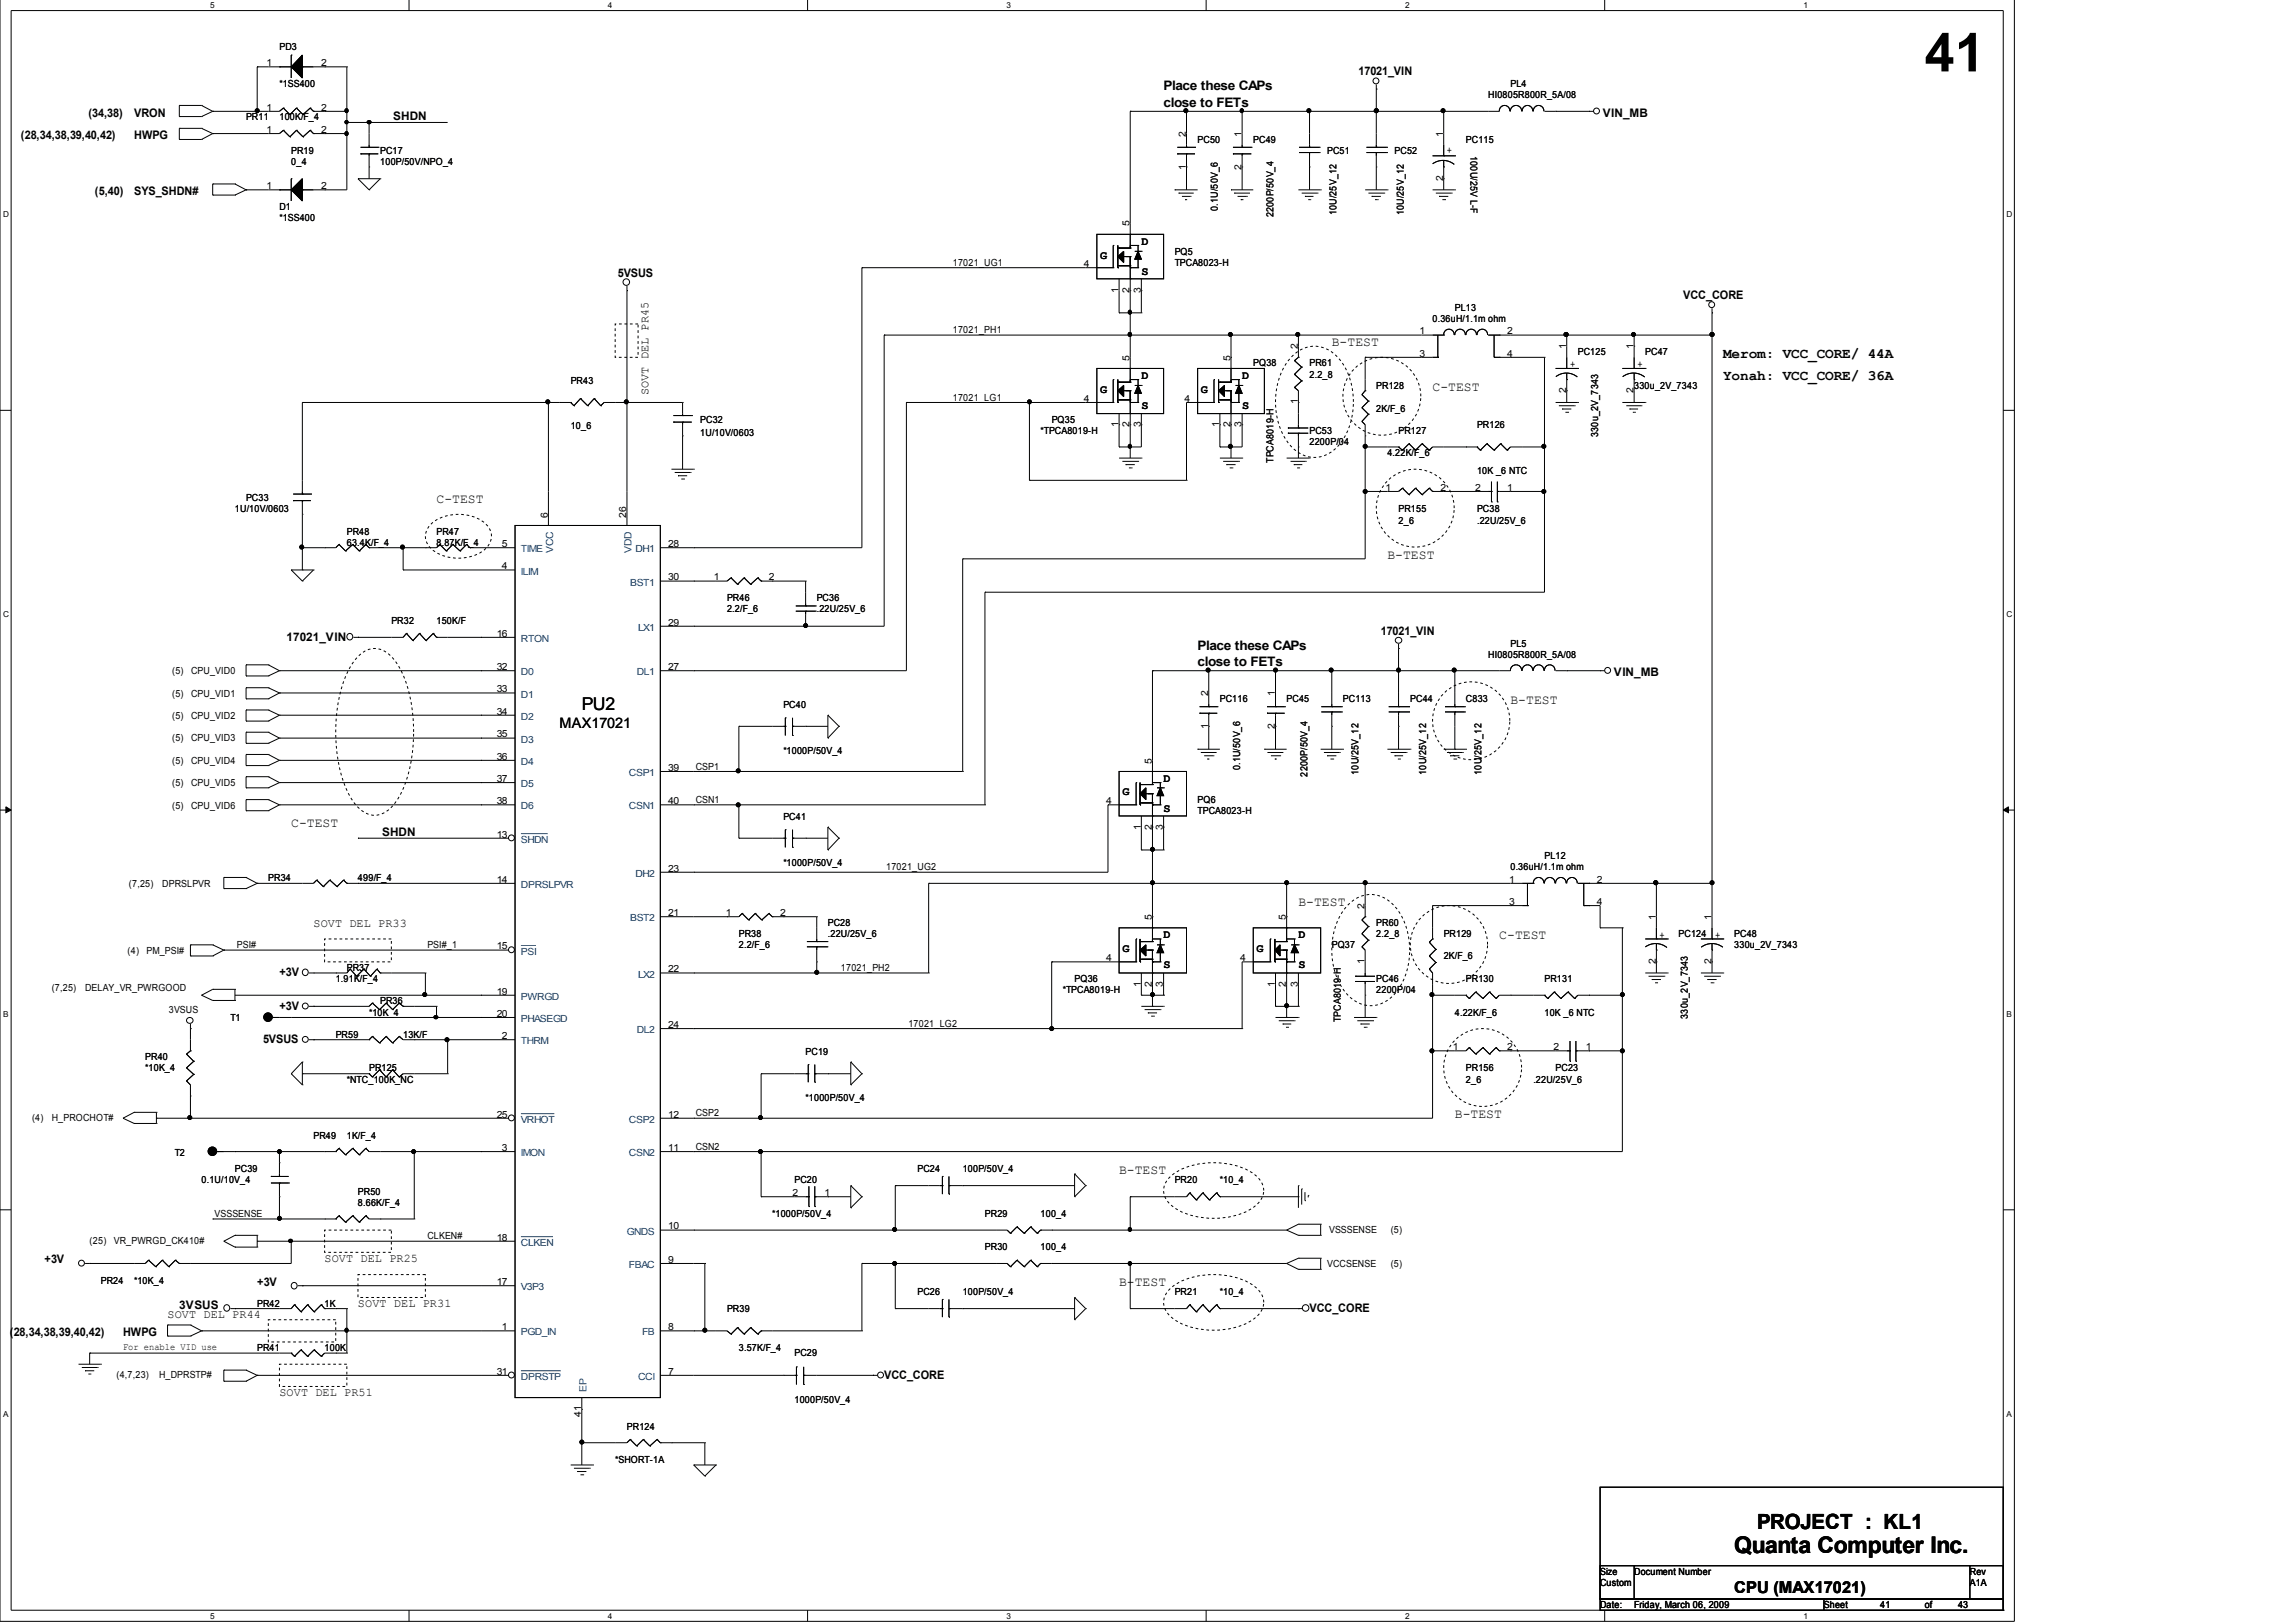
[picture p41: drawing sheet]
<svg xmlns="http://www.w3.org/2000/svg" width="297mm" height="210mm" viewBox="0 0 297 210" stroke-linecap="round" stroke-linejoin="round" font-family="sans-serif">
<defs><g id="words">
<text font-size="6.9" x="249" y="9.2">41</text>
<text font-size="3" x="224.4" y="201">Quanta Computer Inc.</text>
<text font-size="2.7" x="227.3" y="197.9">PROJECT : KL1</text>
<text font-size="2.3" x="75.3" y="91.9">PU2</text>
<text font-size="2.1" x="224.4" y="206.1">CPU (MAX17021)</text>
<g font-size="1.9">
<text x="222.9" y="46.3">Merom: VCC_CORE/ 44A</text>
<text x="222.9" y="49.2">Yonah: VCC_CORE/ 36A</text>
<text x="72.4" y="94.2">MAX17021</text>
</g>
<g font-size="1.7">
<text x="150.5" y="11.7">Place these CAPs</text>
<text x="150.5" y="13.8">close to FETs</text>
<text x="172.3" y="44.8">B-TEST</text>
<text x="185.3" y="50.6">C-TEST</text>
<text x="56.5" y="65">C-TEST</text>
<text x="179.5" y="72.3">B-TEST</text>
<text x="154.9" y="84.1">Place these CAPs</text>
<text x="154.9" y="86.2">close to FETs</text>
<text x="195.4" y="91.1">B-TEST</text>
<text x="37.7" y="107">C-TEST</text>
<text x="168" y="117.2">B-TEST</text>
<text x="194" y="121.5">C-TEST</text>
<text x="188.2" y="144.7">B-TEST</text>
<text x="144.8" y="151.9">B-TEST</text>
<text x="144.8" y="166.4">B-TEST</text>
</g>
<g font-size="1.5">
<text x="175.8" y="9.8">17021_VIN</text>
<text x="11.4" y="15.1">(34,38)</text>
<text x="17.4" y="15.1">VRON</text>
<text x="50.9" y="15.6">SHDN</text>
<text x="207.3" y="15.1">VIN_MB</text>
<text x="2.7" y="18">(28,34,38,39,40,42)</text>
<text x="17.4" y="18">HWPG</text>
<text x="12.3" y="25.2">(5,40)</text>
<text x="17.4" y="25.2">SYS_SHDN#</text>
<text x="79.9" y="35.8">5VSUS</text>
<text x="142.3" y="33.5">G</text>
<text x="147.7" y="31.7">D</text>
<text x="147.7" y="35.6">S</text>
<text x="217.8" y="38.7">VCC_CORE</text>
<text x="83.9" y="51.2" transform="rotate(-90 83.9 51.2)">SOVT DEL PR45</text>
<text x="142.3" y="50.8">G</text>
<text x="147.7" y="49">D</text>
<text x="147.7" y="52.9">S</text>
<text x="155.4" y="50.8">G</text>
<text x="160.7" y="49">D</text>
<text x="160.7" y="52.9">S</text>
<text x="37.1" y="82.9">17021_VIN</text>
<text x="178.6" y="82.1">17021_VIN</text>
<text x="208.8" y="87.5">VIN_MB</text>
<text x="150.5" y="101.2">D</text>
<text x="145.2" y="102.9">G</text>
<text x="150.5" y="105.1">S</text>
<text x="49.4" y="108.2">SHDN</text>
<text x="40.6" y="119.9">SOVT DEL PR33</text>
<text x="145.2" y="123.2">G</text>
<text x="150.5" y="121.4">D</text>
<text x="150.5" y="125.3">S</text>
<text x="162.6" y="123.2">G</text>
<text x="168" y="121.4">D</text>
<text x="168" y="125.3">S</text>
<text x="36.2" y="126.3">+3V</text>
<text x="36.2" y="130.7">+3V</text>
<text x="34" y="135">5VSUS</text>
<text x="5.8" y="163.5">+3V</text>
<text x="33.3" y="166.4">+3V</text>
<text x="42" y="163.3">SOVT DEL PR25</text>
<text x="1.3" y="172.9">(28,34,38,39,40,42)</text>
<text x="15.9" y="172.9">HWPG</text>
<text x="21.7" y="170.6">SOVT DEL PR44</text>
<text x="23.2" y="169.3">3VSUS</text>
<text x="46.3" y="169.2">SOVT DEL PR31</text>
<text x="169.4" y="169.8">VCC_CORE</text>
<text x="114.4" y="178.4">VCC_CORE</text>
<text x="36.2" y="180.7">SOVT DEL PR51</text>
</g>
<g font-size="1.3">
<text x="34.5" y="8.6">1</text>
<text x="36.2" y="6.4">PD3</text>
<text x="36.2" y="11.3">*1SS400</text>
<text x="41.6" y="8.6">2</text>
<text x="195.4" y="11.3">PL4</text>
<text x="31.8" y="15.6">PR11</text>
<text x="34.5" y="14.3">1</text>
<text x="34.5" y="17.2">1</text>
<text x="36.2" y="15.6">100K/F_4</text>
<text x="41.6" y="14.3">2</text>
<text x="41.6" y="17.2">2</text>
<text x="153.4" y="17.7" transform="rotate(-90 153.4 17.7)">2</text>
<text x="160.6" y="17.7" transform="rotate(-90 160.6 17.7)">1</text>
<text x="186.7" y="17.7" transform="rotate(-90 186.7 17.7)">1</text>
<text x="192.5" y="12.7">HI0805R800R_5A/08</text>
<text x="37.7" y="19.9">PR19</text>
<text x="37.7" y="21.4">0_4</text>
<text x="49.2" y="19.9">PC17</text>
<text x="49.2" y="21.4">100P/50V/NPO_4</text>
<text x="153.4" y="21.9" transform="rotate(-90 153.4 21.9)">1</text>
<text x="154.9" y="18.5">PC50</text>
<text x="160.6" y="21.9" transform="rotate(-90 160.6 21.9)">2</text>
<text x="162.1" y="18.5">PC49</text>
<text x="171.7" y="19.9">PC51</text>
<text x="180.4" y="19.9">PC52</text>
<text x="186.7" y="23.4" transform="rotate(-90 186.7 23.4)">2</text>
<text x="187.2" y="19.8">+</text>
<text x="189.7" y="18.5">PC115</text>
<text x="190.2" y="20.2" transform="rotate(90 190.2 20.2)">100U/25V L-F</text>
<text x="34.5" y="24.5">1</text>
<text x="36.2" y="27.2">D1</text>
<text x="36.2" y="28.6">*1SS400</text>
<text x="41.6" y="24.5">2</text>
<text x="146.1" y="29.3" transform="rotate(-90 146.1 29.3)">5</text>
<text x="157.6" y="27.3" transform="rotate(-90 157.6 27.3)">0.1U/50V_6</text>
<text x="164.8" y="28.1" transform="rotate(-90 164.8 28.1)">2200P/50V_4</text>
<text x="172.9" y="27.9" transform="rotate(-90 172.9 27.9)">10U/25V_12</text>
<text x="181.6" y="27.9" transform="rotate(-90 181.6 27.9)">10U/25V_12</text>
<text x="123.3" y="34.4">17021_UG1</text>
<text x="140.2" y="34.6">4</text>
<text x="152" y="32.9">PQ5</text>
<text x="152" y="34.4">TPCA8023-H</text>
<text x="144.7" y="37.9" transform="rotate(-90 144.7 37.9)">1</text>
<text x="146.1" y="37.9" transform="rotate(-90 146.1 37.9)">2</text>
<text x="147.6" y="37.9" transform="rotate(-90 147.6 37.9)">3</text>
<text x="185.3" y="41.7">0.36uH/1.1m ohm</text>
<text x="188.2" y="40.2">PL13</text>
<text x="123.3" y="43.1">17021_PH1</text>
<text x="146.1" y="46.7" transform="rotate(-90 146.1 46.7)">5</text>
<text x="159.2" y="46.7" transform="rotate(-90 159.2 46.7)">5</text>
<text x="162.1" y="47.4">PQ38</text>
<text x="167.9" y="45.2" transform="rotate(-90 167.9 45.2)">2</text>
<text x="169.4" y="47.4">PR61</text>
<text x="183.6" y="43.3">1</text>
<text x="183.6" y="46.2">3</text>
<text x="195" y="43.3">2</text>
<text x="195" y="46.2">4</text>
<text x="202.6" y="45.2" transform="rotate(-90 202.6 45.2)">1</text>
<text x="203.1" y="47.5">+</text>
<text x="204.1" y="46">PC125</text>
<text x="211.3" y="45.2" transform="rotate(-90 211.3 45.2)">1</text>
<text x="211.8" y="47.5">+</text>
<text x="212.9" y="46">PC47</text>
<text x="73.8" y="49.6">PR43</text>
<text x="123.3" y="51.8">17021_LG1</text>
<text x="140.2" y="52">4</text>
<text x="153.2" y="52">4</text>
<text x="167.9" y="52.3" transform="rotate(-90 167.9 52.3)">1</text>
<text x="169.4" y="48.9">2.2_8</text>
<text x="178.1" y="50.3">PR128</text>
<text x="178.1" y="53.3">2K/F_6</text>
<text x="202.6" y="50.9" transform="rotate(-90 202.6 50.9)">2</text>
<text x="211.3" y="50.9" transform="rotate(-90 211.3 50.9)">2</text>
<text x="211.4" y="50.3">330u_2V_7343</text>
<text x="73.8" y="55.6">10_6</text>
<text x="90.6" y="54.7">PC32</text>
<text x="90.6" y="56.4">1U/10V/0603</text>
<text x="134.6" y="56.1">*TPCA8019-H</text>
<text x="136.1" y="54.7">PQ35</text>
<text x="144.7" y="55.3" transform="rotate(-90 144.7 55.3)">1</text>
<text x="146.1" y="55.3" transform="rotate(-90 146.1 55.3)">2</text>
<text x="147.6" y="55.3" transform="rotate(-90 147.6 55.3)">3</text>
<text x="157.7" y="55.3" transform="rotate(-90 157.7 55.3)">1</text>
<text x="159.2" y="55.3" transform="rotate(-90 159.2 55.3)">2</text>
<text x="160.6" y="55.3" transform="rotate(-90 160.6 55.3)">3</text>
<text x="164.8" y="59.9" transform="rotate(-90 164.8 59.9)">TPCA8019-H</text>
<text x="169.4" y="56.1">PC53</text>
<text x="169.4" y="57.6">2200P/04</text>
<text x="179.5" y="59">4.22K/F_6</text>
<text x="180.9" y="56.1">PR127</text>
<text x="191.1" y="55.4">PR126</text>
<text x="206.8" y="56.6" transform="rotate(-90 206.8 56.6)">330u_2V_7343</text>
<text x="31.8" y="64.8">PC33</text>
<text x="179.2" y="63.5">1</text>
<text x="186.4" y="63.5">2</text>
<text x="190.8" y="63.5">2</text>
<text x="191.1" y="61.3">10K _6 NTC</text>
<text x="195" y="63.5">1</text>
<text x="30.4" y="66.2">1U/10V/0603</text>
<text x="44.9" y="69.2">PR48</text>
<text x="44.9" y="70.6">63.4K/F_4</text>
<text x="56.5" y="69.2">PR47</text>
<text x="56.5" y="70.6">8.87K/F_4</text>
<text x="64.9" y="70.8">5</text>
<text x="70.9" y="67" transform="rotate(-90 70.9 67)">6</text>
<text x="81" y="67" transform="rotate(-90 81 67)">26</text>
<text x="86.4" y="70.8">28</text>
<text x="180.9" y="66.2">PR155</text>
<text x="180.9" y="67.7">2_6</text>
<text x="191.1" y="66.2">PC38</text>
<text x="191.1" y="67.7">.22U/25V_6</text>
<text x="64.9" y="73.7">4</text>
<text x="86.4" y="75.1">30</text>
<text x="92.4" y="75.1">1</text>
<text x="94.1" y="77.8">PR46</text>
<text x="99.5" y="75.1">2</text>
<text x="105.7" y="77.8">PC36</text>
<text x="50.6" y="80.7">PR32</text>
<text x="56.5" y="80.7">150K/F</text>
<text x="64.3" y="82.4">16</text>
<text x="86.4" y="81">29</text>
<text x="94.1" y="79.3">2.2/F_6</text>
<text x="105.7" y="79.3">.22U/25V_6</text>
<text x="195.4" y="83.7">PL5</text>
<text x="22.3" y="87.2">(5)</text>
<text x="24.7" y="87.2">CPU_VID0</text>
<text x="64.3" y="86.7">32</text>
<text x="64.3" y="89.6">33</text>
<text x="86.4" y="86.7">27</text>
<text x="192.5" y="85.1">HI0805R800R_5A/08</text>
<text x="22.3" y="90.2">(5)</text>
<text x="22.3" y="93.1">(5)</text>
<text x="22.3" y="95.9">(5)</text>
<text x="24.7" y="90.2">CPU_VID1</text>
<text x="24.7" y="93.1">CPU_VID2</text>
<text x="24.7" y="95.9">CPU_VID3</text>
<text x="64.3" y="92.5">34</text>
<text x="64.3" y="95.4">35</text>
<text x="101.3" y="91.6">PC40</text>
<text x="156.3" y="94.3" transform="rotate(-90 156.3 94.3)">1</text>
<text x="156.3" y="90.1" transform="rotate(-90 156.3 90.1)">2</text>
<text x="157.8" y="90.9">PC116</text>
<text x="164.9" y="94.3" transform="rotate(-90 164.9 94.3)">2</text>
<text x="164.9" y="90.1" transform="rotate(-90 164.9 90.1)">1</text>
<text x="166.5" y="90.9">PC45</text>
<text x="173.7" y="90.9">PC113</text>
<text x="182.5" y="90.9">PC44</text>
<text x="189.7" y="90.9">C833</text>
<text x="22.3" y="98.8">(5)</text>
<text x="22.3" y="101.7">(5)</text>
<text x="24.7" y="98.8">CPU_VID4</text>
<text x="24.7" y="101.7">CPU_VID5</text>
<text x="64.3" y="98.3">36</text>
<text x="64.3" y="101.2">37</text>
<text x="86.4" y="99.8">39</text>
<text x="90" y="99.6">CSP1</text>
<text x="101.3" y="97.6">*1000P/50V_4</text>
<text x="149" y="98.8" transform="rotate(-90 149 98.8)">5</text>
<text x="160.4" y="99.7" transform="rotate(-90 160.4 99.7)">0.1U/50V_6</text>
<text x="169.2" y="100.5" transform="rotate(-90 169.2 100.5)">2200P/50V_4</text>
<text x="175.8" y="100.3" transform="rotate(-90 175.8 100.3)">10U/25V_12</text>
<text x="184.5" y="100.3" transform="rotate(-90 184.5 100.3)">10U/25V_12</text>
<text x="191.7" y="100.3" transform="rotate(-90 191.7 100.3)">10U/25V_12</text>
<text x="22.3" y="104.7">(5)</text>
<text x="24.7" y="104.7">CPU_VID6</text>
<text x="64.3" y="104.1">38</text>
<text x="86.4" y="104.1">40</text>
<text x="90" y="103.9">CSN1</text>
<text x="101.3" y="106.1">PC41</text>
<text x="143.1" y="104.1">4</text>
<text x="147.6" y="107.4" transform="rotate(-90 147.6 107.4)">1</text>
<text x="149" y="107.4" transform="rotate(-90 149 107.4)">2</text>
<text x="150.5" y="107.4" transform="rotate(-90 150.5 107.4)">3</text>
<text x="154.9" y="103.9">PQ6</text>
<text x="154.9" y="105.3">TPCA8023-H</text>
<text x="64.3" y="108.4">13</text>
<text x="86.4" y="112.8">23</text>
<text x="101.3" y="112">*1000P/50V_4</text>
<text x="114.6" y="112.6">17021_UG2</text>
<text x="195.4" y="112.6">0.36uH/1.1m ohm</text>
<text x="199.8" y="111.2">PL12</text>
<text x="16.7" y="114.7">(7,25)</text>
<text x="21" y="114.7">DPRSLPVR</text>
<text x="34.7" y="114.1">PR34</text>
<text x="46.3" y="114.1">499/F_4</text>
<text x="64.3" y="114.2">14</text>
<text x="86.4" y="118.5">21</text>
<text x="93.9" y="118.5">1</text>
<text x="100.9" y="118.5">2</text>
<text x="107.1" y="119.8">PC28</text>
<text x="149" y="119.1" transform="rotate(-90 149 119.1)">5</text>
<text x="166.4" y="119.1" transform="rotate(-90 166.4 119.1)">5</text>
<text x="176.5" y="117.6" transform="rotate(-90 176.5 117.6)">2</text>
<text x="178.1" y="119.8">PR60</text>
<text x="195.2" y="114.2">1</text>
<text x="195.2" y="117.1">3</text>
<text x="206.6" y="114.2">2</text>
<text x="206.6" y="117.1">4</text>
<text x="214.2" y="119.1" transform="rotate(-90 214.2 119.1)">1</text>
<text x="221.4" y="119.1" transform="rotate(-90 221.4 119.1)">1</text>
<text x="16.5" y="123.5">(4)</text>
<text x="19" y="123.5">PM_PSI#</text>
<text x="30.6" y="122.7">PSI#</text>
<text x="44.9" y="125.7">PR37</text>
<text x="55.3" y="122.7">PSI#_1</text>
<text x="64.3" y="122.9">15</text>
<text x="86.4" y="125.8">22</text>
<text x="95.6" y="121.3">PR38</text>
<text x="95.6" y="122.7">2.2/F_6</text>
<text x="107.1" y="121.3">.22U/25V_6</text>
<text x="108.8" y="125.7">17021_PH2</text>
<text x="143.1" y="124.4">4</text>
<text x="160.4" y="124.4">4</text>
<text x="172.3" y="122.7">PQ37</text>
<text x="176.5" y="124.7" transform="rotate(-90 176.5 124.7)">1</text>
<text x="178.1" y="121.3">2.2_8</text>
<text x="186.8" y="121.3">PR129</text>
<text x="186.8" y="124.1">2K/F_6</text>
<text x="214.2" y="124.7" transform="rotate(-90 214.2 124.7)">2</text>
<text x="214.7" y="121.3">+</text>
<text x="217.2" y="121.3">PC124</text>
<text x="221.4" y="124.7" transform="rotate(-90 221.4 124.7)">2</text>
<text x="221.9" y="121.3">+</text>
<text x="224.4" y="121.3">PC48</text>
<text x="224.4" y="122.7">330u_2V_7343</text>
<text x="6.7" y="128.2">(7,25)</text>
<text x="11" y="128.2">DELAY_VR_PWRGOOD</text>
<text x="21.8" y="131.1">3VSUS</text>
<text x="43.4" y="127.1">1.91K/F_4</text>
<text x="47.8" y="131.4">*10K_4</text>
<text x="49.2" y="130">PR36</text>
<text x="64.3" y="128.7">19</text>
<text x="64.3" y="131.6">20</text>
<text x="137.5" y="128.5">*TPCA8019-H</text>
<text x="139" y="127.1">PQ36</text>
<text x="147.6" y="127.7" transform="rotate(-90 147.6 127.7)">1</text>
<text x="149" y="127.7" transform="rotate(-90 149 127.7)">2</text>
<text x="150.5" y="127.7" transform="rotate(-90 150.5 127.7)">3</text>
<text x="164.9" y="127.7" transform="rotate(-90 164.9 127.7)">1</text>
<text x="166.4" y="127.7" transform="rotate(-90 166.4 127.7)">2</text>
<text x="167.9" y="127.7" transform="rotate(-90 167.9 127.7)">3</text>
<text x="178.1" y="127.1">PC46</text>
<text x="178.1" y="128.5">2200P/04</text>
<text x="188.2" y="131.4">4.22K/F_6</text>
<text x="189.7" y="127.1">PR130</text>
<text x="199.8" y="127.1">PR131</text>
<text x="199.8" y="131.4">10K _6 NTC</text>
<text x="218.4" y="131.8" transform="rotate(-90 218.4 131.8)">330u_2V_7343</text>
<text x="18.8" y="137.2">PR40</text>
<text x="29.8" y="132.1">T1</text>
<text x="43.4" y="134.3">PR59</text>
<text x="52.2" y="134.3">13K/F</text>
<text x="64.9" y="134.5">2</text>
<text x="86.4" y="133">24</text>
<text x="104.2" y="136.5">PC19</text>
<text x="117.5" y="132.9">17021_LG2</text>
<text x="173.5" y="132.3" transform="rotate(-90 173.5 132.3)">TPCA8019-H</text>
<text x="188" y="135.9">1</text>
<text x="195" y="135.9">2</text>
<text x="201" y="135.9">2</text>
<text x="205.1" y="135.9">1</text>
<text x="18.8" y="138.6">*10K_4</text>
<text x="44.9" y="140.1">*NTC_100K_NC</text>
<text x="47.8" y="138.6">PR125</text>
<text x="104.2" y="142.4">*1000P/50V_4</text>
<text x="189.7" y="138.6">PR156</text>
<text x="189.7" y="140.1">2_6</text>
<text x="198.4" y="140.1">.22U/25V_6</text>
<text x="201.3" y="138.6">PC23</text>
<text x="4.1" y="145">(4)</text>
<text x="6.7" y="145">H_PROCHOT#</text>
<text x="22.6" y="149.5">T2</text>
<text x="40.6" y="147.3">PR49</text>
<text x="44.9" y="147.3">1K/F_4</text>
<text x="64.3" y="144.6">25</text>
<text x="64.9" y="148.9">3</text>
<text x="86.4" y="144.6">12</text>
<text x="86.4" y="148.9">11</text>
<text x="90" y="144.5">CSP2</text>
<text x="90" y="148.8">CSN2</text>
<text x="26.1" y="153.1">0.1U/10V_4</text>
<text x="30.4" y="151.7">PC39</text>
<text x="46.3" y="154.6">PR50</text>
<text x="102.5" y="154.8">2</text>
<text x="102.8" y="153.1">PC20</text>
<text x="106.7" y="154.8">1</text>
<text x="118.7" y="151.7">PC24</text>
<text x="124.5" y="151.7">100P/50V_4</text>
<text x="152" y="153.1">PR20</text>
<text x="157.8" y="153.1">*10_4</text>
<text x="11.6" y="161.1">(25)</text>
<text x="14.7" y="161.1">VR_PWRGD_CK410#</text>
<text x="27.8" y="157.5">VSSSENSE</text>
<text x="46.3" y="156.1">8.66K/F_4</text>
<text x="55.3" y="160.4">CLKEN#</text>
<text x="64.3" y="160.5">18</text>
<text x="86.4" y="159.1">10</text>
<text x="99.9" y="157.5">*1000P/50V_4</text>
<text x="127.4" y="161.8">PR30</text>
<text x="127.4" y="157.5">PR29</text>
<text x="134.6" y="161.8">100_4</text>
<text x="134.6" y="157.5">100_4</text>
<text x="172" y="159.6">VSSSENSE</text>
<text x="179.9" y="159.6">(5)</text>
<text x="13" y="166.1">PR24</text>
<text x="17.4" y="166.1">*10K_4</text>
<text x="64.3" y="166.3">17</text>
<text x="86.4" y="163.4">9</text>
<text x="118.7" y="167.6">PC26</text>
<text x="124.5" y="167.6">100P/50V_4</text>
<text x="152" y="167.6">PR21</text>
<text x="157.8" y="167.6">*10_4</text>
<text x="171.7" y="164">VCCSENSE</text>
<text x="179.9" y="164">(5)</text>
<text x="33.3" y="169.1">PR42</text>
<text x="42" y="169.1">1K</text>
<text x="64.9" y="172.1">1</text>
<text x="86.4" y="172.1">8</text>
<text x="94.1" y="169.8">PR39</text>
<text x="15.1" y="178.3">(4,7,23)</text>
<text x="15.9" y="174.8">For enable VID use</text>
<text x="20.6" y="178.3">H_DPRSTP#</text>
<text x="33.3" y="174.9">PR41</text>
<text x="42" y="174.9">100K</text>
<text x="64.3" y="177.9">31</text>
<text x="86.4" y="177.9">7</text>
<text x="95.6" y="174.9">3.57K/F_4</text>
<text x="102.8" y="175.5">PC29</text>
<text x="75.2" y="183.4" transform="rotate(-90 75.2 183.4)">41</text>
<text x="81.1" y="185">PR124</text>
<text x="102.8" y="181.5">1000P/50V_4</text>
<text x="79.6" y="189.3">*SHORT-1A</text>
<text x="207" y="203.8">Size</text>
<text x="211.4" y="203.8">Document Number</text>
<text x="254.8" y="203.8">Rev</text>
<text x="207" y="208.1">Date:</text>
<text x="207" y="205.2">Custom</text>
<text x="211.4" y="208.1">Friday, March 06, 2009</text>
<text x="236" y="208.1">Sheet</text>
<text x="243.2" y="208.1">41</text>
<text x="249" y="208.1">of</text>
<text x="253.3" y="208.1">43</text>
<text x="254.8" y="205.2">A1A</text>
</g>
<g font-size="1.3" fill="#004080">
<text x="67.4" y="71.5">TIME</text>
<text x="71.5" y="71.6" transform="rotate(-90 71.5 71.6)">VCC</text>
<text x="81.7" y="71.6" transform="rotate(-90 81.7 71.6)">VDD</text>
<text x="82.2" y="71.5">DH1</text>
<text x="67.4" y="74.4">ILIM</text>
<text x="81.5" y="75.8">BST1</text>
<text x="67.4" y="83.1">RTON</text>
<text x="82.5" y="81.6">LX1</text>
<text x="67.4" y="87.4">D0</text>
<text x="82.4" y="87.4">DL1</text>
<text x="67.4" y="90.3">D1</text>
<text x="67.4" y="93.1">D2</text>
<text x="67.4" y="96.1">D3</text>
<text x="67.4" y="99">D4</text>
<text x="67.4" y="101.9">D5</text>
<text x="81.4" y="100.4">CSP1</text>
<text x="67.4" y="104.7">D6</text>
<text x="81.4" y="104.7">CSN1</text>
<text x="67.4" y="109.1">SHDN</text>
<text x="82.2" y="113.5">DH2</text>
<text x="67.4" y="114.9">DPRSLPVR</text>
<text x="81.5" y="119.2">BST2</text>
<text x="67.4" y="123.5">PSI</text>
<text x="67.4" y="129.4">PWRGD</text>
<text x="82.5" y="126.5">LX2</text>
<text x="67.4" y="135.1">THRM</text>
<text x="67.4" y="132.3">PHASEGD</text>
<text x="82.4" y="133.7">DL2</text>
<text x="67.4" y="145.3">VRHOT</text>
<text x="67.4" y="149.6">IMON</text>
<text x="81.4" y="145.3">CSP2</text>
<text x="81.4" y="149.6">CSN2</text>
<text x="67.4" y="161.2">CLKEN</text>
<text x="81.1" y="159.8">GNDS</text>
<text x="67.4" y="167">V3P3</text>
<text x="81.4" y="164.1">FBAC</text>
<text x="67.4" y="172.8">PGD_IN</text>
<text x="83.1" y="172.8">FB</text>
<text x="67.4" y="178.6">DPRSTP</text>
<text x="82.5" y="178.6">CCI</text>
<text x="75.9" y="180.1" transform="rotate(-90 75.9 180.1)">EP</text>
</g>
<g font-size="1.1">
<text x="27.2" y="1">5</text>
<text x="78.7" y="1">4</text>
<text x="130.2" y="1">3</text>
<text x="181.8" y="1">2</text>
<text x="233.3" y="1">1</text>
<text x=".4" y="28.1">D</text>
<text x="259.6" y="28.1">D</text>
<text x=".4" y="79.9">C</text>
<text x="259.6" y="79.9">C</text>
<text x=".4" y="131.6">B</text>
<text x="259.6" y="131.6">B</text>
<text x=".4" y="183.3">A</text>
<text x="259.6" y="183.3">A</text>
<text x="27.2" y="209.5">5</text>
<text x="78.7" y="209.5">4</text>
<text x="130.2" y="209.5">3</text>
<text x="181.8" y="209.5">2</text>
<text x="233.3" y="209.5">1</text>
</g>
</g></defs>
<path d="M0 -.1v209.9h260.6v-209.9M1.4 1.4h257.8v207h-257.8z" fill="none" stroke="#000" stroke-width=".13"/>
<g fill="#fff">
<path d="M27.2 .1h.4v1.1h-.4z"/>
<path d="M27.2 208.5h.4v1.1h-.4z"/>
</g>
<path d="M52.9 -.1v1.5M52.9 208.4v1.4" fill="none" stroke="#000" stroke-width=".13"/>
<g fill="#fff">
<path d="M78.7 .1h.4v1.1h-.4z"/>
<path d="M78.7 208.5h.4v1.1h-.4z"/>
</g>
<path d="M104.5 -.1v1.5M104.5 208.4v1.4" fill="none" stroke="#000" stroke-width=".13"/>
<g fill="#fff">
<path d="M130.2 .1h.4v1.1h-.4z"/>
<path d="M130.2 208.5h.4v1.1h-.4z"/>
</g>
<path d="M156 -.1v1.5M156 208.4v1.4" fill="none" stroke="#000" stroke-width=".13"/>
<g fill="#fff">
<path d="M181.8 .1h.4v1.1h-.4z"/>
<path d="M181.8 208.5h.4v1.1h-.4z"/>
</g>
<path d="M207.6 -.1v1.5M207.6 208.4v1.4" fill="none" stroke="#000" stroke-width=".13"/>
<g fill="#fff">
<path d="M233.3 .1h.5v1.1h-.5z"/>
<path d="M233.3 208.5h.5v1.1h-.5z"/>
<path d="M.4 27.2h.5v1.1h-.5z"/>
<path d="M259.6 27.2h.5v1.1h-.5z"/>
<path d="M.4 78.9h.5v1.1h-.5z"/>
<path d="M259.6 78.9h.5v1.1h-.5z"/>
</g>
<path d="M0 53.1h1.4M259.2 53.1h1.4" fill="none" stroke="#000" stroke-width=".13"/>
<g fill="#fff">
<path d="M.4 130.7h.5v1.1h-.5z"/>
<path d="M259.6 130.7h.5v1.1h-.5z"/>
</g>
<path d="M0 104.8h1.4M259.2 104.8h1.4" fill="none" stroke="#000" stroke-width=".13"/>
<path d="M.8 104.4l.6 .4-.6 .4zM259.2 104.8l.6-.4v.8z" fill="#000" stroke="#000" stroke-width=".13"/>
<g fill="#fff">
<path d="M.4 182.4h.6v1.1h-.6z"/>
<path d="M259.6 182.4h.6v1.1h-.6z"/>
</g>
<g fill="none" stroke="#000" stroke-width=".13">
<path d="M23.2 18h.1M23.2 16.6h.1M23.2 15.1h.1M23.2 13.6h.1M23.2 16.6h2.9M23.2 18h2.9M23.2 13.6v1.5M23.2 16.6v1.4M23.2 13.6h2.9M23.2 15.1h2.9M26.1 16.6h.1M26.1 18h.1"/>
<path d="M26.1 13.6h.1M26.1 15.1h.1M26.1 16.6l1.4 .7M26.1 13.6l1.4 .8M27.5 14.4h.1M27.5 17.3h.1M27.5 17.3h7.2M27.5 17.3l-1.4 .7M27.5 14.4l-1.4 .7M33.3 8.7h.1M33.3 14.4h.1M33.3 8.7h1.4"/>
<path d="M33.3 8.7v5.7M36.7 14h.1M36.7 14l-.5 .4h-8.7M36.7 14l.8 .8M37.5 14.8h.1M38.4 14h.1M38.4 14l-.9 .8M38.4 14l.8 .8M39.2 14.8h.1M40.1 14h.1M40.1 14l-.9 .8M40.1 14l.5 .4"/>
<path d="M40.6 14.4h.1M40.6 14.4h4.3M42 14.4h.1M42 8.7h.1M42 17.3h.1M42 8.7h2.9M42 17.3h2.9M44.9 15.8h.1M44.9 8.7h.1M44.9 14.4h.1M44.9 17.3h.1M44.9 8.7v15.9h-5.8"/>
<path d="M44.9 15.8h13M47.8 15.8h.1M47.8 15.8v1.5M146.2 14.4h.1M146.2 14.4h46.3M146.2 14.4v14.5M153.5 14.4h.1M153.5 14.4v2.9M160.7 14.4h.1M160.7 14.4v2.9M169.4 14.4h.1M169.4 14.4v2.9"/>
<path d="M178.1 11.5h.1M178.1 14.4h.1M178.1 10.9v6.4M186.8 14.4h.1M186.8 14.4v2.9M201.3 14.4h.1M201.3 14.4h4.9M205.6 14.4h.1M27.5 25.2h.1M27.5 23.8h.1M27.5 23.8h2.9M27.5 25.2h2.9"/>
<path d="M27.5 23.8v1.4M30.4 23.8h.1M30.4 25.2h.1M30.4 23.8l1.4 .8M31.8 24.6h.1M31.8 24.6h5.9M31.8 24.6l-1.4 .6M36.2 24.6h.1M37.7 23.1h.1M37.7 23.1v2.9M39.1 24.6h.1M42 24.6h.1"/>
<path d="M46.3 23.1h.1M46.3 23.1h2.9M46.3 23.1l1.5 1.5M47.8 21.6h.1M47.8 24.6h.1M47.8 21.6v1.5M49.2 23.1h.1M49.2 23.1l-1.4 1.5M81.1 37.6h.1M81.1 37v26.6M111.5 34.6h.1M111.5 34.6h29"/>
<path d="M111.5 34.6v36.3h-21.8M144.8 37.6v2.9M146.2 37.6h.1M146.2 37.6v11.9M147.7 37.6h.1M147.7 37.6v2.9M152 24.6h.1M152 24.6h2.9M152.5 25h.1M152.5 25h1.9M152.9 25.4h1.1M153.3 25.8h.1"/>
<path d="M153.3 25.8h.3M153.5 21.6h.1M153.5 21.6v3M154 25.4h.1M159.3 24.6h.1M159.3 24.6h2.8M159.7 25h.1M159.7 25h2M160.1 25.4h1.2M160.5 25.8h.1M160.5 25.8h.4M160.7 21.6h.1"/>
<path d="M160.7 21.6v3M161.3 25.4h.1M168 24.6h2.9M168.4 25h2M168.8 25.4h.1M168.8 25.4h1.1M169.2 25.8h.3M169.4 21.6h.1M169.4 21.6v3M169.5 25.8h.1M170.4 25h.1M170.9 24.6h.1"/>
<path d="M176.6 24.6h2.9M177 25h2.1M177.5 25.4h.1M177.5 25.4h1.1M177.9 25.8h.3M178.1 21.6h.1M178.1 21.6v3M178.2 25.8h.1M179.1 25h.1M179.5 24.6h.1M185.3 24.6h2.9M185.8 25h2"/>
<path d="M186.2 25.4h.1M186.2 25.4h1.2M186.6 25.8h.3M186.8 23.1h.1M186.8 23.1v1.5M186.9 25.8h.1M187.8 25h.1M188.2 24.6h.1M221.5 39.9v78.7M39.1 52.1h.1M39.1 52.1h33.3M39.1 52.1v10.1"/>
<path d="M71 52.1h.1M71 52.1v11.5M72.4 52.1h.1M79.6 52.1h8.7M81.1 52.1h.1M88.3 56.4h.1M88.3 52.1h.1M88.3 56.4v4.3M114.4 43.4h.1M114.4 43.4h69.5M114.4 43.4v37.6h-24.7M117.3 52.1h.1"/>
<path d="M117.3 52.1v34.7h-27.6M117.3 52.1h26.7M133.2 52.1h.1M133.2 52.1v10.1M141.9 47.7h8.6v5.8h-8.6zM144 52.1h.1M144 49.1h.1M144 49.1v3M144.6 52.1h.1M144.6 49.5h.1M144.6 49.1v3M144.6 49.5h1.6"/>
<path d="M144.6 51.7h1.6M144.8 55h.1M144.8 57.8h.1M144.8 40.5h.1M144.8 49.5h.1M144.8 53.5v4.3M144.8 40.5h2.9M144.8 59.3h2.9M145.2 59.7h2M145.4 50.6h.8M146 51.7h.1M146.2 40.5h.1"/>
<path d="M146.2 57.8h.1M146.2 55h.1M146.2 43.4h.1M146.2 49.5h.1M146.2 50.6h.1M146.2 52.1h.1M146.2 51.7h.1M146.2 47.7h.1M146.2 53.5h.1M146.2 50.6v8.7M146.2 52.1h1M146.2 49.1h1"/>
<path d="M146.8 49.9h.9M147.2 59.7h.1M147.2 49.1h.1M147.2 49.9h.1M147.2 52.1h.1M147.2 49.1v.8M147.2 50.9v1.2M147.7 55h.1M147.7 40.5h.1M147.7 59.3h.1M147.7 49.9h.1M147.7 53.5v4.3h-2.9"/>
<path d="M153.5 52.1v10.1M157.8 55h.1M157.8 57.8h.1M157.8 55v2.8M157.8 59.3h2.9M158.2 59.7h2.1M159.3 43.4h.1M159.3 46.2h.1M159.3 57.8h.1M159.3 55h.1M159.3 43.4v2.8M159.3 55v4.3"/>
<path d="M160.3 59.7h.1M160.7 55h.1M160.7 59.3h.1M160.7 55v2.8h-2.9M166.5 59.3h2.9M167 59.7h1.9M168 43.4h.1M168 57.8h.1M168 52.1h.1M168 43.4v1.4M168 52.1v1.4M168 57.8v1.5"/>
<path d="M168.9 59.7h.1M169.4 59.3h.1M176.6 46.2h.1M176.6 57.8h.1M176.6 56.4h.1M176.6 56.4v15.9h-52.1M176.6 57.8h2.9M176.6 46.2v2.9M176.6 46.2h7.3M186.8 57.8h2.9M189.7 57.8h.1M195.4 46.2h.1"/>
<path d="M195.4 43.4h26.1M195.4 46.2h4.4M196.9 57.8h2.9M199.8 57.8h.1M199.8 46.2h.1M199.8 46.2v30.4h-72.4M201.3 52.1h2.8M201.7 52.5h2M202.1 52.9h.1M202.1 52.9h1.2M202.5 53.4h.4M202.7 50.6h.1"/>
<path d="M202.7 43.4h.1M202.7 43.4v1.4M202.7 50.6v1.5M202.9 53.4h.1M203.7 52.5h.1M204.1 52.1h.1M209.9 52.1h3M210.4 52.5h1.9M210.8 52.9h.1M210.8 52.9h1.1M211.2 53.4h.3M211.4 52.1h.1"/>
<path d="M211.4 44.8h.1M211.4 43.4h.1M211.4 43.4v1.4M211.4 50.6v1.5M211.5 53.4h.1M212.3 52.5h.1M212.9 52.1h.1M221.5 43.4h.1M221.5 40.5h.1M37.7 73.8h.1M37.7 73.8h2.9M37.7 73.8l1.4 1.4"/>
<path d="M39.1 73.8h.1M39.1 66.6h.1M39.1 75.2h.1M39.1 66.6v7.2M40.6 73.8h.1M40.6 73.8l-1.5 1.4M42 70.9h.1M43.9 70.5h.1M43.9 70.5l-.5 .4h-4.3M43.9 70.5l.8 .8M44.7 71.3h.1M45.6 70.5h.1"/>
<path d="M45.6 70.5l-.9 .8M45.6 70.5l.9 .8M46.5 71.3h.1M47.3 70.5h.1M47.3 70.5l-.8 .8M47.3 70.5l.5 .4M47.8 70.9h.1M47.8 70.9h7.2M52.2 73.8h.1M52.2 70.9h.1M52.2 73.8h14.4M52.2 70.9v2.9"/>
<path d="M55 70.9h.1M62.2 70.9h4.4M86.9 60.7h2.8M87.3 61.1h2M87.7 61.6h.1M87.7 61.6h1.2M88.1 62h.4M88.5 62h.1M89.3 61.1h.1M89.7 70.9h.1M89.7 75.2h.1M89.7 60.7h.1"/>
<path d="M94.6 74.8h.1M94.6 74.8l-.5 .4h-4.4M94.6 74.8l.8 .8M95.4 75.6h.1M96.3 74.8h.1M96.3 74.8l-.9 .8M96.3 74.8l.8 .8M97.1 75.6h.1M98 74.8h.1M98 74.8l-.9 .8M98 74.8l.5 .4M98.5 75.2h.1"/>
<path d="M98.5 75.2h5.7M99.9 75.2h.1M103 79.1h2.5M103 78.4h2.5M104.2 75.2h.1M104.2 78.4h.1M104.2 79.1h.1M104.2 75.2v3.2M104.2 79.1v1.9M105.5 79.1h.1M105.5 78.4h.1M124.5 72.3h.1"/>
<path d="M124.5 72.3v27.5M127.4 76.6h.1M127.4 76.6v27.6M133.2 62.2h.1M133.2 62.2h20.3M145.6 60.1h.1M145.6 60.1h1.2M146 60.6h.4M146.4 60.6h.1M153.5 62.2h.1M158.7 60.1h.1M158.7 60.1h1.2"/>
<path d="M159.1 60.6h.3M159.4 60.6h.1M167.4 60.1h.1M167.4 60.1h1.1M167.8 60.6h.3M168.1 60.6h.1M176.6 63.6h.1M181.4 63.2h.1M181.4 63.2l-.5 .4h-4.3M181.4 63.2l.9 .8M182.3 64h.1M183.1 63.2h.1"/>
<path d="M183.1 63.2l-.8 .8M183.1 63.2l.9 .8M184 64h.1M184.9 63.2h.1M184.9 63.2l-.9 .8M184.9 63.2l.4 .4M185.3 63.6h.1M185.3 63.6h5.8M186.8 63.6h.1M195.4 63.6h.1M195.4 63.6h4.4M199.8 63.6h.1"/>
<path d="M31.8 87.5h.1M31.8 86h.1M31.8 90.4h.1M31.8 89h.1M31.8 93.3h.1M31.8 91.9h.1M31.8 96.2h.1M31.8 94.8h.1M31.8 99.1h.1M31.8 97.6h.1M31.8 86h2.9M31.8 87.5h2.9"/>
<path d="M31.8 86v1.5M31.8 89v1.4M31.8 91.9v1.4M31.8 94.8v1.4M31.8 97.6v1.5M31.8 89h2.9M31.8 90.4h2.9M31.8 91.9h2.9M31.8 93.3h2.9M31.8 94.8h2.9M31.8 96.2h2.9M31.8 97.6h2.9"/>
<path d="M31.8 99.1h2.9M34.7 86h.1M34.7 87.5h.1M34.7 89h.1M34.7 90.4h.1M34.7 91.9h.1M34.7 93.3h.1M34.7 94.8h.1M34.7 96.2h.1M34.7 97.6h.1M34.7 99.1h.1M34.7 86l1.5 .8"/>
<path d="M34.7 89l1.5 .7M34.7 91.9l1.5 .7M34.7 94.8l1.5 .7M34.7 97.6l1.5 .8M36.2 89.7h.1M36.2 86.8h.1M36.2 92.6h.1M36.2 95.5h.1M36.2 98.4h.1M36.2 86.8h30.4M36.2 89.7h30.4M36.2 92.6h30.4"/>
<path d="M36.2 95.5h30.4M36.2 98.4h30.4M36.2 86.8l-1.5 .7M36.2 89.7l-1.5 .7M36.2 92.6l-1.5 .7M36.2 95.5l-1.5 .7M36.2 98.4l-1.5 .7M45.7 82.5h4.9M46.3 82.5h.1M57.9 82.5h8.7M62.2 82.5h.1M62.2 86.8h.1"/>
<path d="M62.2 92.6h.1M62.2 95.5h.1M62.2 98.4h.1M89.7 86.8h.1M89.7 81h.1M89.7 99.8h.1M89.7 99.8h34.8M95.6 99.8h.1M95.6 94h.1M95.6 94h4.3M95.6 94v5.8M104.2 81h.1"/>
<path d="M104.2 94h.1M104.2 94h2.9M107.1 95.5h.1M107.1 92.6h.1M107.1 92.6v2.9M107.1 92.6l1.4 1.4M108.5 94h.1M108.5 94l-1.4 1.5M124.5 99.8h.1M149.1 86.8h.1M149.1 86.8v11.6M154.9 97h.1"/>
<path d="M154.9 97h2.9M155.2 92.3h.1M155.2 91.5h2.3M155.2 92.3h2.3M155.4 97.4h.1M155.4 97.4h2M155.8 97.8h1.2M156.2 98.2h.1M156.2 98.2h.3M156.4 86.8h.1M156.4 94h.1M156.4 92.3h.1"/>
<path d="M156.4 91.5h.1M156.4 86.8v4.7M156.4 92.3v4.7M157 97.8h.1M157.5 91.5h.1M163.6 97h.1M163.6 97h2.9M164 97.4h.1M164 97.4h2M164.4 97.8h1.2M164.9 98.2h.1M164.9 98.2h.3"/>
<path d="M165 86.8h.1M165 94h.1M165 86.8v2.9M165 94v3M165.6 97.8h.1M170.9 97h2.8M171.3 97.4h2M171.7 97.8h.1M171.7 97.8h1.2M172.1 98.2h.4M172.3 94h.1M172.3 86.8h.1"/>
<path d="M172.3 86.8v2.9M172.3 94v3M172.5 98.2h.1M173.3 97.4h.1M173.7 97h.1M179.5 97h3M179.9 97.4h2M180.4 97.8h.1M180.4 97.8h1.1M180.8 98.2h.3M180.9 86.8h.1M180.9 94h.1"/>
<path d="M180.9 83.9h.1M180.9 83.3v6.4M180.9 94v3M181.1 98.2h.1M181.9 97.4h.1M182.5 97h.1M186.8 97h2.9M186.9 91.5h2.6M186.9 92.1h2.6M187.2 97.4h2M187.6 97.8h.1M187.6 97.8h1.2"/>
<path d="M188 98.2h.4M188.2 86.8h.1M188.2 97h.1M188.2 91.5h.1M188.2 92.1h.1M188.2 86.8v4.7M188.2 92.1v4.9M188.4 98.2h.1M189.2 97.4h.1M189.5 92.1h.1M189.5 91.5h.1M189.7 97h.1"/>
<path d="M196.8 86.8a.72 .72 0 0 0-.7-.8 .72 .72 0 0 0-.7 .8h-46.3M198.3 86.8a.68 .68 0 0 0-.7-.8 .68 .68 0 0 0-.7 .8M199.7 86.8a.68 .68 0 0 0-.7-.8 .68 .68 0 0 0-.6 .8M201.2 86.8a.68 .68 0 0 0-.7-.8 .68 .68 0 0 0-.7 .8M201.3 86.8h6.3M202.7 86.8h.1M207 86.8h.1M29 115h.1M29 113.6h.1M29 113.6h2.8M29 115h2.8M29 113.6v1.4"/>
<path d="M31.8 102h.1M31.8 100.5h.1M31.8 104.9h.1M31.8 103.5h.1M31.8 113.6h.1M31.8 115h.1M31.8 100.5v1.5M31.8 103.5v1.4M31.8 100.5h2.9M31.8 102h2.9M31.8 103.5h2.9M31.8 104.9h2.9"/>
<path d="M31.8 113.6l1.5 .7M33.3 114.3h.1M33.3 114.3l-1.5 .7M34.7 100.5h.1M34.7 102h.1M34.7 103.5h.1M34.7 104.9h.1M34.7 100.5l1.5 .8M34.7 103.5l1.5 .7M36.2 101.3h.1M36.2 104.2h.1M36.2 104.2h26"/>
<path d="M36.2 101.3h30.4M36.2 101.3l-1.5 .7M36.2 104.2l-1.5 .7M41 113.9h.1M41 113.9l-.4 .4h-7.3M41 113.9l.8 .8M41.8 114.7h.1M42.7 113.9h.1M42.7 113.9l-.9 .8M42.7 113.9l.9 .8M43.6 114.7h.1M44.4 113.9h.1"/>
<path d="M44.4 113.9l-.8 .8M44.4 113.9l.5 .4M44.9 114.3h.1M44.9 114.3h17.3M46.3 108.5h.1M46.3 114.3h.1M46.3 108.5h15.9M62.2 101.3h.1M62.2 104.2h.1M89.7 112.9h.1M89.7 104.2h.1M89.7 104.2h37.7"/>
<path d="M89.7 118.6h4.4M94.1 118.6h.1M95.6 104.2h.1M95.6 108.5h.1M95.6 108.5h4.3M95.6 104.2v4.3M101.3 118.6h.1M101.3 118.6h4.4M104.2 108.5h.1M104.2 108.5h2.9M105.7 118.6h.1M105.7 118.6v1.5"/>
<path d="M107.1 110h.1M107.1 107h.1M107.1 107v3M107.1 107l1.4 1.5M108.5 108.5h.1M108.5 108.5l-1.4 1.5M120.1 114.3h.1M120.1 114.3h75.3M120.1 114.3v11.6M127.4 104.2h.1M143.3 104.2h.1M143.3 104.2v8.7h-53.6"/>
<path d="M147.7 110h.1M147.7 107v3M147.7 110h2.8M149.1 107h.1M149.1 118.6h.1M149.1 110h.1M149.1 114.3h.1M149.1 107v11.6M150.5 107h.1M150.5 110h.1M150.5 107v3M166.5 118.6h.1"/>
<path d="M166.5 114.3h.1M166.5 114.3v4.3M176.2 119.1h.1M176.2 119.1l.8 .8M176.6 114.3h.1M176.6 118.6h.1M176.6 114.3v4.3M176.6 118.6l-.4 .5M177 119.9h.1M177 119.9l-.8 .9M185.3 117.2h.1M185.3 117.2v2.9"/>
<path d="M185.3 117.2h10.1M195.4 117.2h.1M207 114.3h14.5M207 117.2v2.9M214.3 114.3h.1M214.3 114.3v4.3M221.5 114.3h.1M24.1 139.9h.1M24.1 138.2h.1M24.1 136.4h.1M24.1 139.9l.5 .5v4.3M24.1 138.2l1 .8"/>
<path d="M24.1 136.4l1 .9M24.6 133.1h.1M24.6 123.7h.1M24.6 122.3h.1M24.6 136h.1M24.6 122.3v1.4M24.6 132.5v3.5M24.6 122.3h2.9M24.6 123.7h2.9M24.6 136l-.5 .4M25.1 139h.1M25.1 137.3h.1"/>
<path d="M25.1 139l-1 .9M25.1 137.3l-1 .9M26.1 128.8h.1M26.1 128.8l1.4 .7M27.5 122.3h.1M27.5 123.7h.1M27.5 129.5h.1M27.5 128h.1M27.5 122.3l1.5 .7M27.5 129.5h2.9M27.5 128h2.9M27.5 128l-1.4 .8"/>
<path d="M29 123h.1M29 123h33.2M29 123l-1.5 .7M30.4 129.5h.1M30.4 128h.1M30.4 128.8h31.8M30.4 128v1.5M37.7 139h.1M37.7 131.7h24.5M37.7 139l1.4 1.4M39.1 139h.1M39.1 137.4h.1"/>
<path d="M39.1 139h7.2M39.1 137.4v3M39.1 137.4l-1.4 1.6M40 130.2h6.3M40 125.9h3.4M40 134.5h6.3M40.6 134.5h.1M40.6 130.2h.1M40.6 125.9h.1M43.4 125.9h.1M50.6 125.9h4.4M53.6 134.5h.1"/>
<path d="M53.6 130.2h2.9M53.6 139h4.3M53.6 134.5h8.6M55 125.9h.1M55 128.8h.1M55 125.9v2.9M56.5 131.7h.1M56.5 130.2h.1M56.5 130.2v1.5M57.9 134.5h.1M57.9 139h.1M57.9 134.5v4.5"/>
<path d="M62.2 128.8h.1M62.2 131.7h.1M89.7 133.1h.1M89.7 125.9h.1M89.7 133.1h71M89.7 125.9h30.4M98.5 139h.1M98.5 139h4.3M98.5 139v5.7M105.7 124.5h.1M105.7 124.5v1.4M107.1 139h.1"/>
<path d="M107.1 139h3M110.1 137.4h.1M110.1 137.4v3M110.1 137.4l1.4 1.6M111.5 139h.1M111.5 139l-1.4 1.4M120.1 125.9h.1M136.1 124.5h.1M136.1 133.1h.1M136.1 124.5v8.6M136.1 124.5h7.2M147.7 128.8h.1"/>
<path d="M147.7 127.4v1.4M147.7 128.8h2.8M147.7 130.2h2.8M148.1 130.7h2M148.5 131.1h.1M148.5 131.1h1.2M148.9 131.5h.4M149.1 128.8h.1M149.1 130.2h.1M149.1 127.4v2.8M149.3 131.5h.1M150.1 130.7h.1"/>
<path d="M150.5 128.8h.1M150.5 130.2h.1M150.5 127.4v1.4M160.7 133.1h.1M160.7 124.5v8.6M165 130.2h.1M165 127.4v2.8M165 130.2h3M165 131.7h3M165.4 132.1h2.1M165.9 132.5h.1M165.9 132.5h1.1"/>
<path d="M166.4 132.9h.2M166.5 130.2h.1M166.5 131.7h.1M166.5 127.4v4.3M166.6 132.9h.1M167.5 132.1h.1M168 130.2h.1M168 131.7h.1M168 127.4v2.8M175.2 131.7h2.9M175.6 132.1h2M176 132.5h.1"/>
<path d="M176 132.5h1.2M176.2 122.5h.1M176.2 120.8h.1M176.2 122.5l.4 .5v1.5M176.2 120.8l.8 .9M176.4 132.9h.4M176.6 128.8h.1M176.6 128.8v2.9M176.8 132.9h.1M177 121.7h.1M177 121.7l-.8 .8M177.6 132.1h.1"/>
<path d="M178.1 131.7h.1M185.3 128.8h.1M185.3 136h.1M185.3 127.4v17.3h-95.6M185.3 128.8h2.9M185.3 136h2.9M195.4 128.8h.1M195.4 136h.1M195.4 128.8h4.4M195.4 136h7.7M199.8 128.8h.1M199.8 128.8l.4 .4"/>
<path d="M200.2 129.2h.1M201.1 128.4h.1M201.1 128.4l.8 .8M201.1 128.4l-.9 .8M201.9 129.2h.1M202.9 128.4h.1M202.9 128.4l.8 .8M202.9 128.4l-1 .8M203.1 137.3h.1M203.1 136h.1M203.1 134.7v2.6M203.7 129.2h.1"/>
<path d="M203.9 136h.1M203.9 137.3h.1M203.9 136h6M203.9 134.7v2.6M205.6 128.8h.1M205.6 136h.1M207 120.1h.1M207 120.1h2.9M209.9 120.1h.1M209.9 128.8h.1M209.9 136h.1M209.9 128.8h-5.8l-.4 .4"/>
<path d="M209.9 120.1v28.9h-120.2M212.9 125.9h2.8M213.3 126.3h2M213.7 126.8h.1M213.7 126.8h1.2M214.1 127.2h.3M214.3 124.5h.1M214.3 124.5v1.4M214.4 127.2h.1M215.3 126.3h.1M215.7 125.9h.1M220 125.9h2.9"/>
<path d="M220.5 126.3h2M220.9 126.8h.1M220.9 126.8h1.2M221.3 127.2h.4M221.5 124.5h.1M221.5 124.5v1.4M221.7 127.2h.1M222.5 126.3h.1M222.9 125.9h.1M0 156.6h1.4M15.9 144.7h.1M15.9 144.7l1.5 .7"/>
<path d="M17.4 143.9h.1M17.4 145.4h.1M17.4 143.9l-1.5 .8M17.4 143.9h2.8M17.4 145.4h2.8M20.2 144.7h.1M20.2 143.9h.1M20.2 145.4h.1M20.2 144.7h42M20.2 143.9v1.5M24.6 141.8h.1M24.6 144.7h.1"/>
<path d="M27.5 157.7h.1M27.5 157.7h15.9M30.4 149h.1M30.4 159.9h.1M30.4 149h11.6M30.4 159.9l-1.4 .7M30.4 159.9h2.9M33.3 159.9h.1M33.3 159.9v1.5M36.2 150.5h.1M36.2 154.9h.1M36.2 149v1.5"/>
<path d="M36.2 154.9v2.8M39.1 140.4h.1M42 157.7h.1M42 149h.1M43.4 157.7h.1M43.9 157.3h.1M43.9 157.3l.8 .9M43.9 157.3l-.5 .4M44.7 158.2h.1M45.6 157.3h.1M45.6 157.3l.9 .9M45.6 157.3l-.9 .9"/>
<path d="M46.5 158.2h.1M47.3 157.3h.1M47.3 157.3l.5 .4h5.8M47.3 157.3l-.8 .9M49.2 157.7h.1M49.2 149h13M53.6 149h.1M53.6 157.7h.1M53.6 149v8.7M62.2 149h.1M89.7 159.2h.1M89.7 144.7h.1"/>
<path d="M89.7 149h.1M89.7 159.2h39.2M98.5 144.7h.1M98.5 149h.1M98.5 154.9h.1M98.5 154.9h4.3M98.5 149v5.9M107.1 154.9h.1M107.1 154.9h3M110.1 140.4h.1M110.1 156.3h.1M110.1 153.4h.1"/>
<path d="M110.1 153.4v2.9M110.1 153.4l1.4 1.5M111.5 154.9h.1M111.5 154.9l-1.4 1.4M115.8 153.4h.1M115.8 159.2h.1M115.8 153.4h6.1M115.8 153.4v5.8M121.9 152.2h.1M121.9 153.4h.1M121.9 152.2v2.3M122.8 153.4h.1"/>
<path d="M122.8 154.5h.1M122.8 153.4h16.2M122.8 152.2v2.3M124.5 153.4h.1M136.1 159.2h.1M136.1 159.2h30.4M139 151.9h.1M139 154.9h.1M139 151.9v3M139 151.9l1.5 1.5M140.5 153.4h.1M140.5 153.4l-1.5 1.5"/>
<path d="M146.2 154.9h.1M146.2 159.2h.1M146.2 154.9v4.3M146.2 154.9h5.8M159.3 154.9h8.7M166.5 159.2h.1M166.5 159.2l1.5 .7M168 154.9h.1M168 158.4h.1M168 159.9h.1M168 153.4h.1M168 153.4v2.9"/>
<path d="M168 159.9h2.9M168 158.4l-1.5 .8M168 158.4h2.9M168.4 153.9h.1M168.4 153.9v2M168.8 155.4h.1M168.8 154.3v1.1M169.2 154.7h.1M169.2 154.7v.3M170.9 158.4h.1M170.9 159.9h.1M170.9 158.4v1.5"/>
<path d="M259.2 156.6h1.4M10.2 176.5h2.8M10.6 177h2M11 177.4h.1M11 163.5h6.4M11 177.4h1.2M11.4 177.8h.3M11.6 163.5h.1M11.6 175.1h.1M11.6 175.1v1.4M11.6 175.1h24.6M11.7 177.8h.1"/>
<path d="M12.6 177h.1M13 176.5h.1M21.7 172.9h.1M21.7 171.5h.1M21.7 171.5h2.9M21.7 172.9h2.9M21.7 171.5v1.4M24.6 163.5h.1M24.6 171.5h.1M24.6 172.9h.1M24.6 171.5l1.5 .7M26.1 172.2h.1"/>
<path d="M26.1 172.2h36.1M26.1 172.2l-1.5 .7M29 160.6h.1M29 177.3h.1M29 178.7h.1M29 160.6l1.4 .8M29 177.3v1.4M29 178.7h2.8M29 177.3h2.8M29.8 169.3h6.4M30.4 169.3h.1M30.4 161.4h.1"/>
<path d="M30.4 161.4h2.9M31.8 178.7h.1M31.8 177.3h.1M31.8 177.3l1.5 .7M33.3 178h.1M33.3 160.6h.1M33.3 161.4h.1M33.3 160.6h28.9M33.3 178h28.9M33.3 178l-1.5 .7M37.7 160.6h.1M37.7 160.6v2.9h-13.1"/>
<path d="M38.5 166.4h23.7M39.1 166.4h.1M43.4 169.3h.1M43.4 175.1h.1M43.4 169.3h1.5M43.4 175.1h1.5M44.9 172.2h.1M44.9 169.3h.1M44.9 175.1h.1M44.9 169.3v5.8M89.7 172.2h.1M89.7 163.5h1.5"/>
<path d="M89.7 172.2h2.9M89.7 178h11.6M91.2 163.5h.1M91.2 172.2h.1M91.2 163.5v8.7M99.9 172.2h11.6M101.3 178h.1M105.7 178h7.8M111.5 172.2h.1M111.5 163.5h.1M111.5 163.5v8.7M111.5 163.5h18.8l.4 .4"/>
<path d="M112.9 178h.1M115.8 169.3h.1M115.8 163.5h.1M115.8 163.5v5.8M115.8 169.3h6.1M121.9 168.2h.1M121.9 169.3h.1M121.9 168.2v2.2M122.8 169.3h.1M122.8 170.4h.1M122.8 169.3h16.2M122.8 168.2v2.2"/>
<path d="M124.5 169.3h.1M130.7 163.9h.1M131.6 163.1h.1M131.6 163.1l-.9 .8M131.6 163.1l.9 .8M132.5 163.9h.1M133.3 163.1h.1M133.3 163.1l-.8 .8M133.3 163.1l.9 .8M134.2 163.9h.1M134.6 163.5h.1M134.6 163.5h31.9"/>
<path d="M134.6 163.5l-.4 .4M136.1 163.5h.1M139 167.9h.1M139 170.8h.1M139 167.9v2.9M139 167.9l1.5 1.4M140.5 169.3h.1M140.5 169.3l-1.5 1.5M146.2 163.5h.1M146.2 169.3h.1M146.2 163.5v5.8M146.2 169.3h5.8"/>
<path d="M159.3 169.3h9.2M166.5 163.5h.1M166.5 163.5l1.5 .8M168 169.3h.1M168 162.8h.1M168 164.3h.1M168 162.8l-1.5 .7M168 162.8h2.9M168 164.3h2.9M170.9 162.8h.1M170.9 164.3h.1M170.9 162.8v1.5"/>
<path d="M73.8 189.6h2.9M74.3 190h2M74.7 190.4h.1M74.7 190.4h1.2M75.1 190.9h.3M75.3 186.7h.1M75.3 182.4h.1M75.3 182.4v7.2M75.3 186.7h4.3M75.4 190.9h.1M76.3 190h.1M76.7 189.6h.1"/>
<path d="M86.9 186.7h.1M86.9 186.7h4.3M89.7 189.6h.1M89.7 189.6h2.9M89.7 189.6l1.5 1.4M91.2 186.7h.1M91.2 191h.1M91.2 186.7v2.9M92.6 189.6h.1M92.6 189.6l-1.4 1.4M207 192.5h52.2v14.4h-52.2zM207 206.9h52.2v1.5h-52.2z"/>
<path d="M207 202.6h52.2v4.3h-52.2zM211.4 202.6h.1M211.4 202.6v4.3M236 206.9h.1M236 206.9v1.5M254.8 202.6h.1M254.8 202.6v4.3M259.2 208.4h.1M259.2 206.9v1.5"/>
<circle cx="178" cy="10.5" r=".38"/>
<circle cx="206.5" cy="14.4" r=".38"/>
<circle cx="81" cy="36.5" r=".42"/>
<circle cx="221.4" cy="39.4" r=".38"/>
<circle cx="45.2" cy="82.4" r=".4"/>
<circle cx="181" cy="82.9" r=".4"/>
<circle cx="208" cy="86.8" r=".38"/>
<circle cx="24.6" cy="132.1" r=".4"/>
<circle cx="39.5" cy="125.8" r=".4"/>
<circle cx="39.5" cy="134.5" r=".38"/>
<circle cx="39.5" cy="130.2" r=".38"/>
<circle cx="10.5" cy="163.5" r=".38"/>
<circle cx="29.3" cy="169.3" r=".4"/>
<circle cx="38" cy="166.4" r=".4"/>
<circle cx="113.9" cy="177.9" r=".38"/>
<circle cx="168.9" cy="169.3" r=".42"/>
</g>
<g fill="#000" stroke="#000" stroke-width=".13">
<path d="M39.1 23.1v2.9l-1.4-1.4zM144.6 50.6l.8-.7v1.4zM147.2 49.9l.5 1h-.9z"/>
<path d="M47.6 15.7h.3l.1 .1-.1 .2h-.3l-.1-.2z" fill-rule="evenodd"/>
<path d="M56.2 131.5h.4v.1v.2h-.4l-.1-.2z" fill-rule="evenodd"/>
<path d="M37.4 160.4h.4v.2v.1h-.4l-.1-.1z" fill-rule="evenodd"/>
<circle cx="33.3" cy="14.3" r=".25"/>
<circle cx="44.8" cy="14.3" r=".24"/>
<circle cx="44.8" cy="17.3" r=".24"/>
<circle cx="44.8" cy="15.8" r=".21"/>
<circle cx="153.4" cy="14.3" r=".25"/>
<circle cx="160.6" cy="14.3" r=".24"/>
<circle cx="169.3" cy="14.3" r=".25"/>
<circle cx="178.1" cy="14.3" r=".25"/>
<circle cx="186.7" cy="14.3" r=".25"/>
<circle cx="70.9" cy="52" r=".25"/>
<circle cx="81" cy="52" r=".25"/>
<circle cx="133.2" cy="52" r=".25"/>
<circle cx="146.2" cy="43.3" r=".24"/>
<circle cx="146.2" cy="40.4" r=".24"/>
<circle cx="146.2" cy="57.7" r=".24"/>
<circle cx="159.2" cy="43.3" r=".25"/>
<circle cx="159.2" cy="57.8" r=".25"/>
<circle cx="167.9" cy="43.3" r=".25"/>
<circle cx="176.6" cy="57.8" r=".25"/>
<circle cx="199.7" cy="57.8" r=".25"/>
<circle cx="202.6" cy="43.3" r=".25"/>
<circle cx="211.3" cy="43.3" r=".25"/>
<circle cx="221.5" cy="43.3" r=".25"/>
<circle cx="39" cy="70.8" r=".25"/>
<circle cx="52.1" cy="70.8" r=".25"/>
<circle cx="176.6" cy="63.6" r=".25"/>
<circle cx="199.7" cy="63.6" r=".25"/>
<circle cx="95.5" cy="99.8" r=".25"/>
<circle cx="104.2" cy="81" r=".25"/>
<circle cx="156.3" cy="86.7" r=".25"/>
<circle cx="165" cy="86.7" r=".25"/>
<circle cx="172.2" cy="86.7" r=".25"/>
<circle cx="180.9" cy="86.7" r=".25"/>
<circle cx="188.1" cy="86.7" r=".25"/>
<circle cx="95.5" cy="104.2" r=".25"/>
<circle cx="149.1" cy="114.2" r=".25"/>
<circle cx="149.1" cy="109.9" r=".25"/>
<circle cx="166.5" cy="114.2" r=".25"/>
<circle cx="176.6" cy="114.2" r=".25"/>
<circle cx="214.2" cy="114.2" r=".25"/>
<circle cx="221.5" cy="114.2" r=".25"/>
<circle cx="54.9" cy="128.7" r=".25"/>
<circle cx="57.8" cy="134.5" r=".25"/>
<circle cx="105.7" cy="125.8" r=".25"/>
<circle cx="136.1" cy="133.1" r=".25"/>
<circle cx="149.1" cy="128.7" r=".25"/>
<circle cx="166.5" cy="130.1" r=".25"/>
<circle cx="185.3" cy="136" r=".25"/>
<circle cx="185.3" cy="128.7" r=".25"/>
<circle cx="209.9" cy="128.7" r=".25"/>
<circle cx="209.9" cy="136" r=".25"/>
<circle cx="24.6" cy="144.6" r=".25"/>
<circle cx="36.2" cy="149" r=".25"/>
<circle cx="36.2" cy="157.7" r=".25"/>
<circle cx="53.5" cy="149" r=".25"/>
<circle cx="98.4" cy="149" r=".25"/>
<circle cx="98.4" cy="144.6" r=".25"/>
<circle cx="115.7" cy="159.1" r=".25"/>
<circle cx="146.2" cy="159.1" r=".24"/>
<circle cx="44.8" cy="172.1" r=".24"/>
<circle cx="91.2" cy="172.1" r=".25"/>
<circle cx="115.7" cy="163.5" r=".25"/>
<circle cx="146.2" cy="163.5" r=".24"/>
<circle cx="75.3" cy="186.6" r=".25"/>
</g>
<g fill="none" stroke="#000" stroke-width=".13" stroke-dasharray=".4 .4 .4 .4 .4 .4 .4 .4" stroke-linecap="butt">
<path d="M79.6 41.9h2.9v4.3h-2.9zM167.1 46.2a3.9 3.9 0 0 1 5.9 0 9.2 9.2 0 0 1 0 11.6 3.9 3.9 0 0 1-5.9 0 9.2 9.2 0 0 1 0-11.6zM55.8 67.8a5.7 5.7 0 0 1 7.1 0 2.17 2.17 0 0 1-.6 3.6 5.8 5.8 0 0 1-6.5-.4 2.09 2.09 0 0 1 0-3.2zM46.5 84.8a2.69 2.69 0 0 1 3.9 0 10.7 10.7 0 0 1 2.7 5.7 20.8 20.8 0 0 1-1.1 11.8 5.5 5.5 0 0 1-2.8 3.1 2.95 2.95 0 0 1-3.3-1.4 14.2 14.2 0 0 1-2.4-7.8 18.2 18.2 0 0 1 1.9-10l.5-.8zM174.4 117.1a3.9 3.9 0 0 1 5.9 0 9.2 9.2 0 0 1 0 11.7 3.9 3.9 0 0 1-5.9 0 9.2 9.2 0 0 1 0-11.7zM42 121.5h8.6v3h-8.6zM42 159.2h8.6v2.9h-8.6zM151.4 152.3a8.8 8.8 0 0 1 6.8-1.8 6.8 6.8 0 0 1 4.9 2.3 2.24 2.24 0 0 1-.5 3.1 8.8 8.8 0 0 1-6.7 1.7 6.8 6.8 0 0 1-5-2.3 2.24 2.24 0 0 1 .5-3zM34.7 170.8h8.7v2.9h-8.7zM36.2 176.5h8.7v2.9h-8.7zM46.3 164.9h8.7v3h-8.7zM151.4 166.7a8.8 8.8 0 0 1 6.8-1.7 6.8 6.8 0 0 1 4.9 2.3 2.24 2.24 0 0 1-.5 3.1 8.8 8.8 0 0 1-6.7 1.7 6.8 6.8 0 0 1-5-2.3 2.24 2.24 0 0 1 .5-3.1z"/>
<circle cx="178.8" cy="51.3" r="5"/>
<circle cx="183.1" cy="65.8" r="5"/>
<circle cx="190.3" cy="93.3" r="5"/>
<circle cx="187.4" cy="122.2" r="5"/>
<circle cx="191.8" cy="138.1" r="5"/>
</g>
<circle cx="66.2" cy="108.4" r=".38" fill="#fff" stroke="#000" stroke-width=".13"/>
<path d="M62.2 108.5h3.6M62.2 114.3h4.4" fill="none" stroke="#000" stroke-width=".13"/>
<path d="M67.4 107.9h3.5" fill="none" stroke="#004080" stroke-width=".13"/>
<circle cx="66.2" cy="122.9" r=".38" fill="#fff" stroke="#000" stroke-width=".13"/>
<path d="M62.2 123h3.6M62.2 134.5h4.4" fill="none" stroke="#000" stroke-width=".13"/>
<path d="M67.4 122.4h1.9" fill="none" stroke="#004080" stroke-width=".13"/>
<circle cx="66.2" cy="144.7" r=".38" fill="#fff" stroke="#000" stroke-width=".13"/>
<path d="M62.2 128.8h4.4M62.2 131.7h4.4M62.2 144.7h3.6M62.2 149h4.4M62.2 166.4h4.4" fill="none" stroke="#000" stroke-width=".13"/>
<path d="M67.4 144.1h4.3" fill="none" stroke="#004080" stroke-width=".13"/>
<circle cx="66.2" cy="177.9" r=".38" fill="#fff" stroke="#000" stroke-width=".13"/>
<g fill="none" stroke="#000" stroke-width=".13">
<path d="M34.7 8.7h3M36.2 8.7h.1M36.7 16.9h.1M36.7 16.9l-.5 .4h-1.5M36.7 16.9l.8 .8M37.5 17.7h.1M37.7 7.1h.1M37.7 7.1v3M38.4 16.9h.1M38.4 16.9l-.9 .8M38.4 16.9l.8 .8M39.1 8.7h.1"/>
<path d="M39.1 8.7h2.9M39.2 17.7h.1M40.1 16.9h.1M40.1 16.9l-.9 .8M40.1 16.9l.5 .4M40.6 17.3h.1M40.6 17.3h1.4M46.7 19.9h.1M46.7 19.9h2.2M46.7 19.1h2.2M47.8 19.1h.1M47.8 19.9h.1"/>
<path d="M47.8 17.3v1.8M47.8 19.9v1.7M48.9 19.1h.1M152.3 19.9h.1M152.3 19.9h2.3M152.3 19.1h2.3M153.5 19.9h.1M153.5 19.1h.1M153.5 17.3v1.8M153.5 19.9v1.7M154.6 19.1h.1M159.5 19.9h.1"/>
<path d="M159.5 19.9h2.4M159.5 19.1h2.4M160.7 19.1h.1M160.7 19.9h.1M160.7 17.3v1.8M160.7 19.9v1.7M161.9 19.1h.1M168.1 19.1h2.6M168.1 19.7h2.6M169.4 19.1h.1M169.4 19.7h.1M169.4 17.3v1.8"/>
<path d="M169.4 19.7v1.9M170.7 19.7h.1M170.7 19.1h.1M176.8 19.1h2.6M176.8 19.7h2.6M178.1 19.1h.1M178.1 19.7h.1M178.1 17.3v1.8M178.1 19.7v1.9M179.4 19.7h.1M179.4 19.1h.1M186.8 17.3v2.9"/>
<path d="M195.3 14.4a.68 .68 0 0 0-.7-.8 .68 .68 0 0 0-.6 .8h-1.5M196.8 14.4a.72 .72 0 0 0-.7-.8 .72 .72 0 0 0-.7 .8M198.3 14.4a.68 .68 0 0 0-.7-.8 .68 .68 0 0 0-.7 .8M199.7 14.4a.68 .68 0 0 0-.7-.8 .68 .68 0 0 0-.6 .8M199.8 14.4h1.5M140.5 34.6h3.5M141.9 30.3h8.6v5.8h-8.6zM144 34.6h.1M144 31.8h.1M144 31.8v2.8M144.6 34.6h.1M144.6 32.1h.1"/>
<path d="M144.6 31.8v2.8M144.6 32.1h1.6M144.6 34.4h1.6M144.8 32.1h.1M144.8 36.1v1.5M145.4 33.2h.8M146 34.4h.1M146.2 32.1h.1M146.2 33.2h.1M146.2 34.6h.1M146.2 34.4h.1M146.2 30.3h.1"/>
<path d="M146.2 36.1h.1M146.2 34.6h1M146.2 28.9v3.2M146.2 33.2v4.4M146.2 31.8h1M146.8 32.5h.9M147.2 31.8h.1M147.2 32.5h.1M147.2 34.6h.1M147.2 31.8v.7M147.2 33.5v1.1M147.7 32.5h.1"/>
<path d="M147.7 36.1v1.5M185.3 20.2h2.9M186.8 21.6h.1M186.8 20.2h.1M186.8 20.8a2.31 2.31 0 0 1 1.3 .5M186.8 20.8h-.1a2.28 2.28 0 0 0-1.4 .4M186.8 20.8v2.3M188.2 20.2h.1M72.4 52.1h1.4M73.8 52.1h.1M73.8 52.1l.5 .4M74.3 52.5h.1"/>
<path d="M75.1 51.6h.1M75.1 51.6l.9 .9M75.1 51.6l-.8 .9M76 52.5h.1M76.9 51.6h.1M76.9 51.6l.8 .9M76.9 51.6l-.9 .9M77.7 52.5h.1M79.6 52.1h-1.5l-.4 .4M87.1 54.6h.1M87.1 53.8h2.4M87.1 54.6h2.4"/>
<path d="M88.3 54.6h.1M88.3 53.8h.1M88.3 52.1v1.7M88.3 54.6v1.8M89.5 53.8h.1M153.5 52.1h3.6M154.9 47.7h8.7v5.8h-8.7zM157.1 52.1h.1M157.1 49.1h.1M157.1 49.1v3M157.6 52.1h.1M157.6 49.5h.1"/>
<path d="M157.6 49.1v3M157.6 49.5h1.7M157.6 51.7h1.7M157.8 49.5h.1M157.8 53.5v1.5M158.4 50.6h.9M159.1 51.7h.1M159.3 49.5h.1M159.3 50.6h.1M159.3 52.1h.1M159.3 51.7h.1M159.3 47.7h.1"/>
<path d="M159.3 53.5h.1M159.3 52.1h1M159.3 46.2v3.3M159.3 50.6v4.4M159.3 49.1h1M159.9 49.9h.8M160.3 49.1h.1M160.3 49.9h.1M160.3 52.1h.1M160.3 49.1v.8M160.3 50.9v1.2M160.7 49.9h.1"/>
<path d="M160.7 53.5v1.5M166.6 55.4h.1M166.6 56.1h.1M166.6 55.4h2.6M166.6 56.1h2.6M167.5 50.1h.1M167.5 48.4h.1M167.5 46.7h.1M167.5 50.1l.5 .5v1.5M167.5 48.4l.9 .9M167.5 46.7l.9 .8M168 46.2h.1"/>
<path d="M168 56.1h.1M168 55.4h.1M168 44.8v1.4M168 53.5v1.9M168 56.1v1.7M168 46.2l-.5 .5M168.4 49.3h.1M168.4 47.5h.1M168.4 49.3l-.9 .8M168.4 47.5l-.9 .9M176.2 54.5h.1M176.2 52.8h.1"/>
<path d="M176.2 51.1h.1M176.2 54.5l.4 .5v1.4M176.2 52.8l.8 .8M176.2 51.1l.8 .8M176.6 50.6h.1M176.6 49.1v1.5M176.6 50.6l-.4 .5M177 53.6h.1M177 51.9h.1M177 53.6l-.8 .9M177 51.9l-.8 .9M179.5 57.8h1.4"/>
<path d="M180.9 57.8h.1M180.9 57.8l.5 .5M181.4 58.3h.1M182.3 57.4h.1M182.3 57.4l.8 .9M182.3 57.4l-.9 .9M183.1 58.3h.1M183.9 43.4h2.9M183.9 46.2h2.1M184 57.4h.1M184 57.4l.9 .9M184 57.4l-.9 .9"/>
<path d="M184.9 58.3h.1M186 46.2h.1M186 43.4v2.8M186.8 43.4h.1M186.8 57.8h-1.5l-.4 .5M188.1 43.4a.68 .68 0 0 0-.7-.8 .68 .68 0 0 0-.6 .8M189.6 43.4a.68 .68 0 0 0-.7-.8 .68 .68 0 0 0-.7 .8M189.7 57.8h1.4M191 43.4a.68 .68 0 0 0-.7-.8 .68 .68 0 0 0-.6 .8M191.1 57.8h.1M191.1 57.8l.4 .5M191.5 58.3h.1"/>
<path d="M192.4 57.4h.1M192.4 57.4l.9 .9M192.4 57.4l-.9 .9M192.4 43.4a.68 .68 0 0 0-.6-.8 .68 .68 0 0 0-.7 .8M192.5 43.4h2.9M193.3 58.3h.1M193.3 46.2h.1M193.3 46.2h2.1M193.3 43.4v2.8M194 43.4h.1M194 46.2h.1M194.1 57.4h.1"/>
<path d="M194.1 57.4l.9 .9M194.1 57.4l-.8 .9M195 58.3h.1M196.9 57.8h-1.5l-.4 .5M201.3 47.7h2.8M202.7 49.1h.1M202.7 47.7h.1M202.7 48.3a2.24 2.24 0 0 1 1.4 .5M202.7 48.3h-.1a2.19 2.19 0 0 0-1.3 .4M202.7 44.8v2.9M202.7 48.3v2.3M204.1 47.7h.1"/>
<path d="M209.9 47.7h3M211.4 49.1h.1M211.4 47.7h.1M211.4 48.3a2.31 2.31 0 0 1 1.4 .5M211.4 48.3h-.1a2.29 2.29 0 0 0-1.4 .5M211.4 44.8v2.9M211.4 48.3v2.3M212.9 47.7h.1M37.9 64.8h.1M37.9 63.9h2.3M37.9 64.8h2.3M39.1 64.8h.1"/>
<path d="M39.1 63.9h.1M39.1 62.2v1.7M39.1 64.8v1.8M40.2 63.9h.1M56.9 70.5h.1M56.9 70.5l-.4 .4h-1.5M56.9 70.5l.8 .8M57.7 71.3h.1M58.6 70.5h.1M58.6 70.5l-.9 .8M58.6 70.5l.9 .8M59.5 71.3h.1"/>
<path d="M60.4 70.5h.1M60.4 70.5l-.9 .8M60.4 70.5l.4 .4M60.8 70.9h.1M60.8 70.9h1.4M66.6 68h18.8v112.9h-18.8zM71 63.6v4.4M81.1 63.6v4.4M85.4 75.2h4.3M85.4 70.9h4.3M191.1 63.6h1.9M193 65h.1"/>
<path d="M193 63.6h.1M193 62.3v2.7M193.7 63.6h.1M193.7 65h.1M193.7 63.6h1.7M193.7 62.3v2.7M52.6 82h.1M52.6 82l-.4 .5h-1.6M52.6 82l.8 .9M53.4 82.9h.1M54.3 82h.1M54.3 82l-.9 .9"/>
<path d="M54.3 82l.8 .9M55.1 82.9h.1M56 82h.1M56 82l-.9 .9M56 82l.5 .5M56.5 82.5h.1M56.5 82.5h1.4M85.4 81h4.3M85.4 86.8h4.3M85.4 99.8h4.3M99.9 94h1.7M101.6 92.9h.1"/>
<path d="M101.6 94h.1M101.6 92.9v2.3M102.5 94h.1M102.5 95.2h.1M102.5 92.9v2.3M102.5 94h1.7M144.8 99.8h8.7v5.8h-8.7zM149.1 99.8h.1M149.1 98.4v3.1M163.9 92.3h.1M163.9 92.3h2.3M163.9 91.5h2.3"/>
<path d="M165 91.5h.1M165 92.3h.1M165 89.7v1.8M165 92.3v1.7M166.2 91.5h.1M170.9 91.5h2.7M170.9 92.1h2.7M172.3 91.5h.1M172.3 92.1h.1M172.3 89.7v1.8M172.3 92.1v1.9M173.6 92.1h.1"/>
<path d="M173.6 91.5h.1M179.7 91.5h2.6M179.7 92.1h2.6M180.9 91.5h.1M180.9 92.1h.1M180.9 89.7v1.8M180.9 92.1v1.9M182.3 92.1h.1M182.3 91.5h.1M62.2 104.2h4.4M85.4 104.2h4.3M85.4 118.6h4.3"/>
<path d="M85.4 112.9h4.3M96 118.2h.1M96 118.2l-.4 .4h-1.5M96 118.2l.9 .9M96.9 119.1h.1M97.7 118.2h.1M97.7 118.2l-.8 .9M97.7 118.2l.9 .9M98.6 119.1h.1M99.5 118.2h.1M99.5 118.2l-.9 .9M99.5 118.2l.4 .4"/>
<path d="M99.9 118.6h.1M99.9 118.6h1.4M99.9 108.5h1.7M101.6 107.4h.1M101.6 108.5h.1M101.6 107.4v2.3M102.5 108.5h.1M102.5 109.7h.1M102.5 108.5h1.7M102.5 107.4v2.3M143.3 104.2h3.7M147 104.2h.1"/>
<path d="M147 101.3h.1M147 101.3v2.9M147.5 104.2h.1M147.5 101.5h.1M147.5 101.3v2.9M147.5 101.5h1.6M147.5 103.9h1.6M147.7 101.5h.1M147.7 105.6v1.4M148.3 102.7h.8M148.9 103.9h.1M149.1 101.5h.1"/>
<path d="M149.1 102.7h.1M149.1 104.2h.1M149.1 103.9h.1M149.1 105.6h.1M149.1 104.2h1M149.1 102.7v4.3M149.1 118.6v3.2M149.1 101.3h1M149.7 102h.8M150.1 101.3h.1M150.1 102h.1M150.1 104.2h.1"/>
<path d="M150.1 101.3v.7M150.1 103v1.2M150.5 102h.1M150.5 105.6v1.4M166.5 118.6v3.2M195.4 114.3h3M195.4 117.2h2.2M197.6 117.2h.1M197.6 114.3v2.9M198.4 114.3h.1M199.7 114.3a.68 .68 0 0 0-.7-.7 .68 .68 0 0 0-.6 .7M201.2 114.3a.68 .68 0 0 0-.7-.7 .68 .68 0 0 0-.7 .7"/>
<path d="M202.6 114.3a.68 .68 0 0 0-.7-.7 .68 .68 0 0 0-.6 .7M204 114.3a.68 .68 0 0 0-.6-.7 .68 .68 0 0 0-.7 .7M204.1 114.3h2.9M204.9 117.2h.1M204.9 117.2h2.1M204.9 114.3v2.9M205.6 114.3h.1M205.6 117.2h.1M214.3 118.6v2.9M221.5 118.6v2.9M35.3 131.7h.1M35.3 131.7h2.4"/>
<path d="M45.3 125.4h.1M45.3 125.4l-.4 .5h-1.5M45.3 125.4l.8 .9M46.1 126.3h.1M46.3 139h1.5M46.3 134.5h1.5M47.1 125.4h.1M47.1 125.4l-1 .9M47.1 125.4l.8 .9M47.8 139h.1M47.8 134.5h.1M47.8 139l.4 .4"/>
<path d="M47.9 126.3h.1M48.2 139.4h.1M48.2 129.8h.1M48.2 134.1h.1M48.2 129.8l-.4 .4h-1.5M48.2 129.8l.9 .9M48.2 134.1l.9 .9M48.2 134.1l-.4 .4M48.8 125.4h.1M48.8 125.4l-.9 .9M48.8 125.4l.4 .5M49.1 138.4h.1"/>
<path d="M49.1 130.7h.1M49.1 135h.1M49.1 138.4l.9 1M49.1 138.4l-.9 1M49.2 125.9h.1M49.2 125.9h1.4M50 139.4h.1M50 129.8h.1M50 134.1h.1M50 129.8l-.9 .9M50 129.8l.8 .9M50 134.1l.8 .9"/>
<path d="M50 134.1l-.9 .9M50.8 138.4h.1M50.8 130.7h.1M50.8 135h.1M50.8 138.4l.8 1M50.8 138.4l-.8 1M51.6 139.4h.1M51.6 129.8h.1M51.6 134.1h.1M51.6 129.8l-.8 .9M51.6 129.8l.6 .4M51.6 134.1l.6 .4h1.4"/>
<path d="M51.6 134.1l-.8 .9M52.2 130.2h.1M52.2 130.2h1.4M53.6 139h-1.4l-.6 .4M85.4 125.9h4.3M85.4 133.1h4.3M102.8 139h1.8M104.4 122.5h2.6M104.4 121.8h2.6M104.6 137.8h.1M104.6 139h.1M104.6 137.8v2.3"/>
<path d="M105.4 139h.1M105.4 139h1.7M105.4 137.8v2.3M105.7 121.8h.1M105.7 122.5h.1M105.7 120.1v1.7M105.7 122.5v2M107 122.5h.1M107 121.8h.1M143.3 124.5h3.7M144.8 120.1h8.7v5.8h-8.7zM147 124.5h.1"/>
<path d="M147 121.5h.1M147 121.5v3M147.5 124.5h.1M147.5 121.8h.1M147.5 121.8h1.6M147.5 121.5v3M147.5 124.1h1.6M147.7 121.8h.1M147.7 125.9v1.5M148.3 123h.8M148.9 124.1h.1M149.1 121.8h.1"/>
<path d="M149.1 123h.1M149.1 124.5h.1M149.1 124.1h.1M149.1 120.1h.1M149.1 125.9h.1M149.1 123v4.4M149.1 124.5h1M149.1 121.5h1M149.7 122.3h.8M150.1 121.5h.1M150.1 122.3h.1M150.1 124.5h.1"/>
<path d="M150.1 121.5v.8M150.1 123.3v1.2M150.5 122.3h.1M150.5 125.9v1.5M160.7 124.5h3.6M162.1 120.1h8.8v5.8h-8.8zM164.3 124.5h.1M164.3 121.5h.1M164.3 121.5v3M164.9 124.5h.1M164.9 121.8h.1M164.9 121.8h1.6"/>
<path d="M164.9 124.1h1.6M164.9 121.5v3M165 121.8h.1M165 125.9v1.5M165.6 123h.9M166.4 124.1h.1M166.5 121.8h.1M166.5 123h.1M166.5 124.5h.1M166.5 124.1h.1M166.5 120.1h.1M166.5 125.9h.1"/>
<path d="M166.5 124.5h1M166.5 121.5h1M166.5 123v4.4M167 122.3h1M167.5 121.5h.1M167.5 122.3h.1M167.5 124.5h.1M167.5 121.5v.8M167.5 123.3v1.2M168 122.3h.1M168 125.9v1.5M175.3 126.3h.1"/>
<path d="M175.3 127h.1M175.3 126.3h2.6M175.3 127h2.6M176.6 127h.1M176.6 126.3h.1M176.6 124.5v1.8M176.6 127v1.8M184.9 125.4h.1M184.9 123.7h.1M184.9 121.9h.1M184.9 125.4l.4 .5v1.5M184.9 123.7l.9 .9"/>
<path d="M184.9 121.9l.9 1M185.3 121.5h.1M185.3 120.1v1.4M185.3 121.5l-.4 .4M185.8 124.6h.1M185.8 122.9h.1M185.8 124.6l-.9 .8M185.8 122.9l-.9 .8M188.2 128.8h1.5M189.7 128.8h.1M189.7 128.8l.4 .4M190.1 129.2h.1"/>
<path d="M190.1 135.6h.1M190.1 135.6l-.4 .4h-1.5M190.1 135.6l.8 .8M190.9 128.4h.1M190.9 136.4h.1M190.9 128.4l1 .8M190.9 128.4l-.8 .8M191.9 129.2h.1M191.9 135.6h.1M191.9 135.6l-1 .8M191.9 135.6l.8 .8M192.7 128.4h.1"/>
<path d="M192.7 136.4h.1M192.7 128.4l.8 .8M192.7 128.4l-.8 .8M193.5 129.2h.1M193.5 135.6h.1M193.5 135.6l-.8 .8M193.5 135.6l.5 .4M194 136h.1M194 136h1.4M195.4 128.8h-1.4l-.5 .4M212.9 121.5h2.8M214.3 123h.1"/>
<path d="M214.3 121.5h.1M214.3 122.1a2.31 2.31 0 0 1 1.4 .5M214.3 122.1h-.1a2.28 2.28 0 0 0-1.3 .4M214.3 122.1v2.4M215.7 121.5h.1M220 121.5h2.9M221.5 123h.1M221.5 121.5h.1M221.5 122.1a2.29 2.29 0 0 1 1.4 .5M221.5 122.1a2.29 2.29 0 0 0-1.4 .5M221.5 122.1v2.4M222.9 121.5h.1"/>
<path d="M28.1 149h.1M28.1 149h2.3M35.1 152.2h.1M35.1 153.1h2.2M35.1 152.2h2.2M36.2 152.2h.1M36.2 153.1h.1M36.2 150.5v1.7M36.2 153.1v1.8M37.3 153.1h.1M42 149h1.4M43.4 149h.1"/>
<path d="M43.9 148.6h.1M43.9 148.6l.8 .9M43.9 148.6l-.5 .4M44.7 149.5h.1M45.6 148.6h.1M45.6 148.6l.9 .9M45.6 148.6l-.9 .9M46.5 149.5h.1M47.3 148.6h.1M47.3 148.6l.5 .4h1.4M47.3 148.6l-.8 .9M85.4 144.7h4.3"/>
<path d="M85.4 149h4.3M85.4 159.2h4.3M102.8 154.9h1.8M104.6 156.1h.1M104.6 154.9h.1M104.6 153.5v2.6M105.4 140.1h.1M105.4 154.9h.1M105.4 156.1h.1M105.4 154.9h1.7M105.4 153.5v2.6M128.9 159.2h1.4l.4 .4"/>
<path d="M130.7 159.6h.1M131.6 158.8h.1M131.6 158.8l-.9 .8M131.6 158.8l.9 .8M132.5 159.6h.1M133.3 158.8h.1M133.3 158.8l-.8 .8M133.3 158.8l.9 .8M134.2 159.6h.1M134.6 159.2h.1M134.6 159.2h1.5M134.6 159.2l-.4 .4"/>
<path d="M153.9 154.4h.1M153.9 154.4l-.4 .5h-1.5M153.9 154.4l.9 .9M154.8 155.3h.1M155.6 154.4h.1M155.6 154.4l-.8 .9M155.6 154.4l.9 .9M156.5 155.3h.1M157.4 154.4h.1M157.4 154.4l-.9 .9M157.4 154.4l.4 .5M157.8 154.9h.1"/>
<path d="M157.8 154.9h1.5M19.2 163.1h.1M19.2 163.1l-.4 .4h-1.4M19.2 163.1l1 .8M20.2 163.9h.1M21 163.1h.1M21 163.1l-.8 .8M21 163.1l.8 .8M21.8 163.9h.1M22.7 163.1h.1M22.7 163.1l-.9 .8M22.7 163.1l.5 .4"/>
<path d="M23.2 163.5h.1M23.2 163.5h1.4M36.2 175.1h1.5M37.7 175.1h.1M37.7 175.1l.4 .4M38.1 168.8h.1M38.1 175.5h.1M38.1 168.8l-.4 .5h-1.5M38.1 168.8l.8 1M38.9 169.8h.1M38.9 174.7h.1M38.9 174.7l.9 .8"/>
<path d="M38.9 174.7l-.8 .8M39.8 168.8h.1M39.8 175.5h.1M39.8 168.8l-.9 1M39.8 168.8l.8 1M40.6 169.8h.1M40.6 174.7h.1M40.6 174.7l1 .8M40.6 174.7l-.8 .8M41.6 168.8h.1M41.6 175.5h.1M41.6 168.8l-1 1"/>
<path d="M41.6 168.8l.4 .5M42 169.3h.1M42 169.3h1.4M43.4 175.1h-1.4l-.4 .4M62.2 178h3.6M62.2 172.2h4.4M62.2 160.6h4.4M85.4 178h4.3M85.4 163.5h4.3M85.4 172.2h4.3M92.6 172.2h1.5l.5 .4M94.6 172.6h.1"/>
<path d="M95.4 171.8h.1M95.4 171.8l-.8 .8M95.4 171.8l.9 .8M96.3 172.6h.1M97.1 171.8h.1M97.1 171.8l-.8 .8M97.1 171.8l.9 .8M98 172.6h.1M98.5 172.2h.1M98.5 172.2h1.4M98.5 172.2l-.5 .4M101.3 178h1.7"/>
<path d="M103 176.9h.1M103 178h.1M103 176.9v2.3M104 178h.1M104 179.2h.1M104 178h1.7M104 176.9v2.3M153.9 168.8h.1M153.9 168.8l-.4 .5h-1.5M153.9 168.8l.9 1M154.8 169.8h.1M155.6 168.8h.1"/>
<path d="M155.6 168.8l-.8 1M155.6 168.8l.9 1M156.5 169.8h.1M157.4 168.8h.1M157.4 168.8l-.9 1M157.4 168.8l.4 .5M157.8 169.3h.1M157.8 169.3h1.5M75.3 180.9v1.5M81.5 186.3h.1M81.5 186.3l-.4 .4h-1.5M81.5 186.3l.9 .8"/>
<path d="M82.4 187.1h.1M83.2 186.3h.1M83.2 186.3l-.8 .8M83.2 186.3l.9 .8M84.1 187.1h.1M85 186.3h.1M85 186.3l-.9 .8M85 186.3l.4 .4M85.4 186.7h.1M85.4 186.7h1.5"/>
</g>
<path d="M67.4 177.4h5.2M67.4 160h4.1" fill="none" stroke="#004080" stroke-width=".13"/>
<g fill="#000" stroke="#000" stroke-width=".13">
<path d="M39.1 7.1v3l-1.4-1.4zM144.6 33.2l.8-.7v1.5zM147.2 32.5l.5 1h-.9zM157.6 50.6l.8-.7v1.4zM160.3 49.9l.4 1h-.8zM147.5 102.7l.8-.7v1.5zM150.1 102l.4 1h-.8zM147.5 123l.8-.7v1.4zM150.1 122.3l.4 1h-.8zM164.9 123l.7-.7v1.4zM167.5 122.3l.5 1h-1z"/>
<path d="M47.6 15.7h.3l.1 .1-.1 .2h-.3l-.1-.2z" fill-rule="evenodd"/>
<path d="M56.2 131.5h.4v.1v.2h-.4l-.1-.2z" fill-rule="evenodd"/>
<path d="M37.4 160.4h.4v.2v.1h-.4l-.1-.1z" fill-rule="evenodd"/>
<circle cx="33.3" cy="14.3" r=".25"/>
<circle cx="44.8" cy="14.3" r=".24"/>
<circle cx="44.8" cy="17.3" r=".24"/>
<circle cx="44.8" cy="15.8" r=".21"/>
<circle cx="153.4" cy="14.3" r=".25"/>
<circle cx="160.6" cy="14.3" r=".24"/>
<circle cx="169.3" cy="14.3" r=".25"/>
<circle cx="178.1" cy="14.3" r=".25"/>
<circle cx="186.7" cy="14.3" r=".25"/>
<circle cx="70.9" cy="52" r=".25"/>
<circle cx="81" cy="52" r=".25"/>
<circle cx="133.2" cy="52" r=".25"/>
<circle cx="146.2" cy="43.3" r=".24"/>
<circle cx="146.2" cy="40.4" r=".24"/>
<circle cx="146.2" cy="57.7" r=".24"/>
<circle cx="159.2" cy="43.3" r=".25"/>
<circle cx="159.2" cy="57.8" r=".25"/>
<circle cx="167.9" cy="43.3" r=".25"/>
<circle cx="176.6" cy="57.8" r=".25"/>
<circle cx="199.7" cy="57.8" r=".25"/>
<circle cx="202.6" cy="43.3" r=".25"/>
<circle cx="211.3" cy="43.3" r=".25"/>
<circle cx="221.5" cy="43.3" r=".25"/>
<circle cx="39" cy="70.8" r=".25"/>
<circle cx="52.1" cy="70.8" r=".25"/>
<circle cx="176.6" cy="63.6" r=".25"/>
<circle cx="199.7" cy="63.6" r=".25"/>
<circle cx="95.5" cy="99.8" r=".25"/>
<circle cx="104.2" cy="81" r=".25"/>
<circle cx="156.3" cy="86.7" r=".25"/>
<circle cx="165" cy="86.7" r=".25"/>
<circle cx="172.2" cy="86.7" r=".25"/>
<circle cx="180.9" cy="86.7" r=".25"/>
<circle cx="188.1" cy="86.7" r=".25"/>
<circle cx="95.5" cy="104.2" r=".25"/>
<circle cx="149.1" cy="114.2" r=".25"/>
<circle cx="149.1" cy="109.9" r=".25"/>
<circle cx="166.5" cy="114.2" r=".25"/>
<circle cx="176.6" cy="114.2" r=".25"/>
<circle cx="214.2" cy="114.2" r=".25"/>
<circle cx="221.5" cy="114.2" r=".25"/>
<circle cx="34.7" cy="131.6" r=".55"/>
<circle cx="54.9" cy="128.7" r=".25"/>
<circle cx="57.8" cy="134.5" r=".25"/>
<circle cx="105.7" cy="125.8" r=".25"/>
<circle cx="136.1" cy="133.1" r=".25"/>
<circle cx="149.1" cy="128.7" r=".25"/>
<circle cx="166.5" cy="130.1" r=".25"/>
<circle cx="185.3" cy="136" r=".25"/>
<circle cx="185.3" cy="128.7" r=".25"/>
<circle cx="209.9" cy="128.7" r=".25"/>
<circle cx="209.9" cy="136" r=".25"/>
<circle cx="24.6" cy="144.6" r=".25"/>
<circle cx="27.5" cy="149" r=".55"/>
<circle cx="36.2" cy="149" r=".25"/>
<circle cx="36.2" cy="157.7" r=".25"/>
<circle cx="53.5" cy="149" r=".25"/>
<circle cx="98.4" cy="149" r=".25"/>
<circle cx="98.4" cy="144.6" r=".25"/>
<circle cx="115.7" cy="159.1" r=".25"/>
<circle cx="146.2" cy="159.1" r=".24"/>
<circle cx="44.8" cy="172.1" r=".24"/>
<circle cx="91.2" cy="172.1" r=".25"/>
<circle cx="115.7" cy="163.5" r=".25"/>
<circle cx="146.2" cy="163.5" r=".24"/>
<circle cx="75.3" cy="186.6" r=".25"/>
</g>
<use href="#words"/>
</svg>
